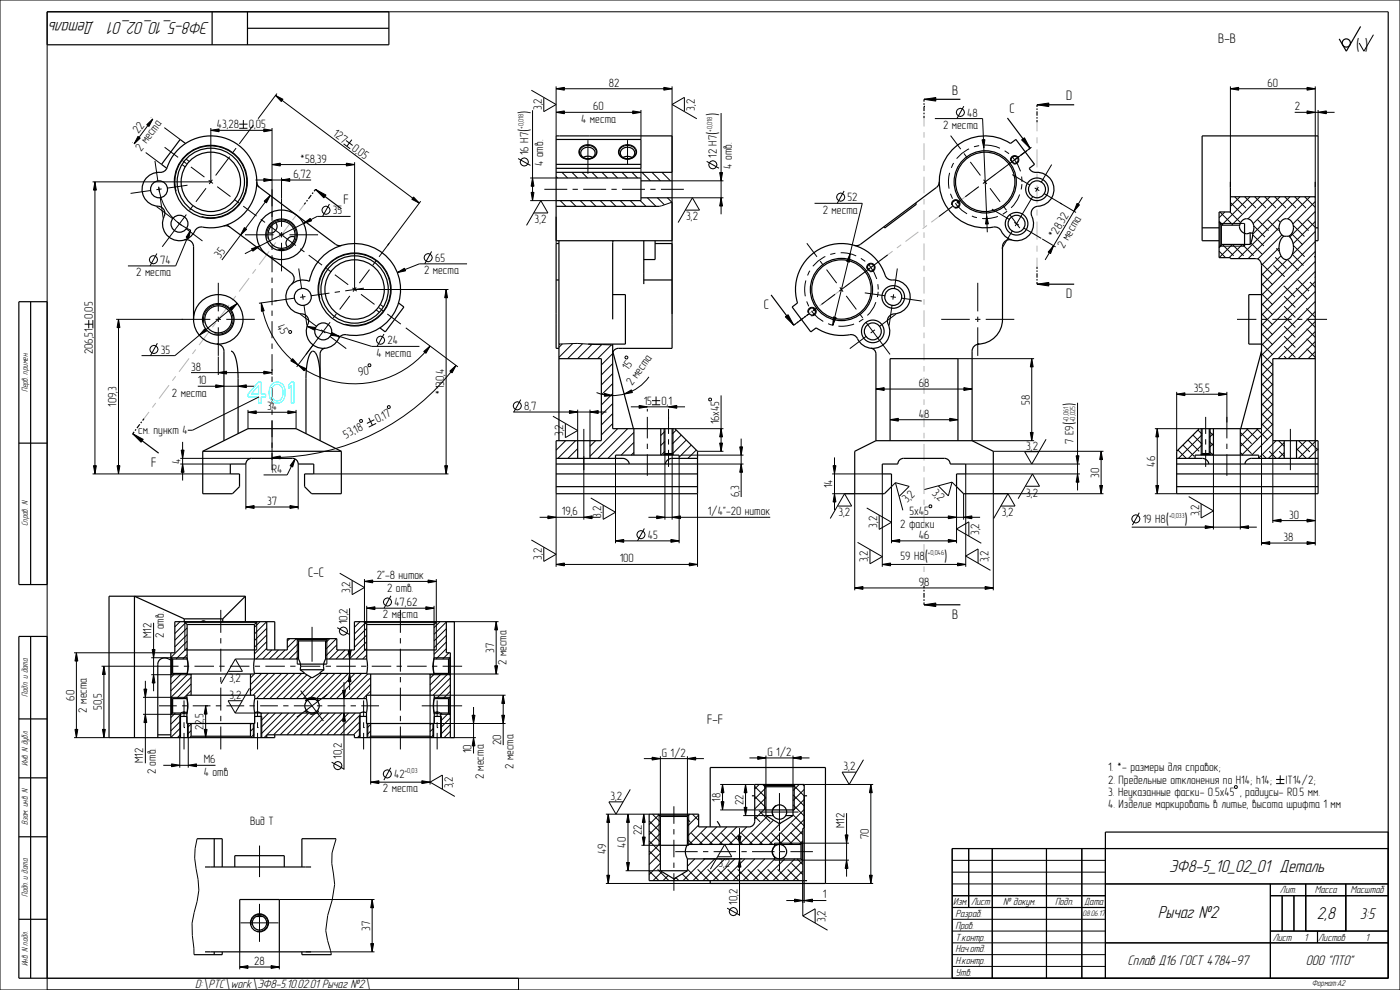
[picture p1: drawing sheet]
<svg xmlns="http://www.w3.org/2000/svg" width="594mm" height="420mm" viewBox="0 0 594 420" stroke-linecap="round" stroke-linejoin="round" font-family="sans-serif">
<defs><g id="words">
<g font-size="7.6">
<text x="40" y="9.4" transform="rotate(-180 40 9.4)">Деталь</text>
<text x="88.9" y="9.4" transform="rotate(-180 88.9 9.4)">ЭФ8-5_10_02_01</text>
<text x="496.1" y="370.1">ЭФ8-5_10_02_01 Деталь</text>
<text x="491.3" y="389.4">Рычаг №2</text>
<text x="558.8" y="390.1">2,8</text>
</g>
<text font-size="7.5" x="575.4" y="21.7">( )</text>
<g font-size="7.2">
<text x="224.9" y="48.2" transform="rotate(-90 224.9 48.2)">)</text>
<text x="304.9" y="49.4" transform="rotate(-90 304.9 49.4)">)</text>
<text x="224.9" y="56" transform="rotate(-90 224.9 56)">(</text>
<text x="304.9" y="57.2" transform="rotate(-90 304.9 57.2)">(</text>
<text x="456.1" y="172.3" transform="rotate(-90 456.1 172.3)">)</text>
<text x="456.1" y="180.4" transform="rotate(-90 456.1 180.4)">(</text>
<text x="494.6" y="222.6">(</text>
<text x="502.6" y="222.6">)</text>
<text x="392.3" y="238.4">(</text>
<text x="400.6" y="238.4">)</text>
</g>
<text font-size="6.8" x="577" y="389.8">3:5</text>
<g font-size="6.1">
<text x="478.4" y="409.6">Сплав Д16 ГОСТ 4784-97</text>
<text x="554" y="409.6">ООО &quot;ПТО&quot;</text>
</g>
<g font-size="5.9">
<text x="516.9" y="18.1">B-B</text>
<text x="404" y="40.1">B</text>
<text x="452.3" y="42.5">D</text>
<text x="428.3" y="48.1">C</text>
<text x="145.7" y="86.6">F</text>
<text x="324" y="131.1">C</text>
<text x="452.3" y="126.6">D</text>
<text x="64.2" y="198.2">F</text>
<text x="130.7" y="244.8">C-C</text>
<text x="404" y="262.6">B</text>
<text x="300" y="307.1">F-F</text>
</g>
<text font-size="5.3" x="82.8" y="419.3">D:\PTC\work\ЭФ8-5.10.02.01 Рычаг №2\</text>
<g font-size="5.1">
<text x="258.3" y="36.8">82</text>
<text x="537.8" y="36.8">60</text>
<text x="229.8" y="46.7" transform="rotate(-90 229.8 46.7)">3,2</text>
<text x="251.7" y="46.8">60</text>
<text x="294.8" y="46.9" transform="rotate(-90 294.8 46.9)">3,2</text>
<text x="549.3" y="46.8">2</text>
<text x="246.6" y="52">4 места</text>
<text x="410.4" y="49.4">48</text>
<text x="58.8" y="57" transform="rotate(-53 58.8 57)">22</text>
<text x="92" y="54.4">43,28</text>
<text x="105.6" y="54.4">0,05</text>
<text x="141" y="57.4" transform="rotate(37 141 57.4)">127</text>
<text x="400.1" y="54.7">2 места</text>
<text x="60" y="64.3" transform="rotate(-53 60 64.3)">2 места</text>
<text x="149" y="63.5" transform="rotate(37 149 63.5)">0,</text>
<text x="151.4" y="65.3" transform="rotate(37 151.4 65.3)">05</text>
<text x="224.2" y="65.8" transform="rotate(-90 224.2 65.8)">16 H7</text>
<text x="127.2" y="68.9">*58,39</text>
<text x="230.5" y="70.5" transform="rotate(-90 230.5 70.5)">4 отв.</text>
<text x="304.2" y="67" transform="rotate(-90 304.2 67)">12 H7</text>
<text x="310.5" y="71.7" transform="rotate(-90 310.5 71.7)">4 отв.</text>
<text x="124.5" y="75.5">6,72</text>
<text x="359.6" y="85.4">52</text>
<text x="141.2" y="90.9">35</text>
<text x="226.8" y="94.7">3,2</text>
<text x="291.1" y="93.5">3,2</text>
<text x="349.1" y="90.6">2 места</text>
<text x="451.4" y="95.1" transform="rotate(-59 451.4 95.1)">32</text>
<text x="447.6" y="101.5" transform="rotate(-59 447.6 101.5)">*28,</text>
<text x="451.3" y="105.5" transform="rotate(-59 451.3 105.5)">2 места</text>
<text x="68" y="111.9">74</text>
<text x="93.4" y="109.8" transform="rotate(-53 93.4 109.8)">35</text>
<text x="184.6" y="111.1">65</text>
<text x="57.8" y="117.2">2 места</text>
<text x="179.9" y="116.3">2 места</text>
<text x="39.4" y="135.2" transform="rotate(-90 39.4 135.2)">0,05</text>
<text x="117.4" y="138.6" transform="rotate(59 117.4 138.6)">45</text>
<text x="68.2" y="150">35</text>
<text x="164.4" y="146.1">24</text>
<text x="39.4" y="150.3" transform="rotate(-90 39.4 150.3)">206,51</text>
<text x="159.7" y="151.3">4 места</text>
<text x="81" y="157.2">38</text>
<text x="152.3" y="159.4" transform="rotate(-8 152.3 159.4)">90</text>
<text x="266.5" y="157.2" transform="rotate(-55 266.5 157.2)">15</text>
<text x="83.9" y="163">10</text>
<text x="188.4" y="167.5" transform="rotate(-90 188.4 167.5)">*130,4</text>
<text x="268.2" y="163.9" transform="rotate(-55 268.2 163.9)">2 места</text>
<text x="389.8" y="164.2">68</text>
<text x="506.5" y="166.4">35,5</text>
<text x="49.4" y="172.7" transform="rotate(-90 49.4 172.7)">109,3</text>
<text x="72.9" y="168.2">2 места</text>
<text x="222.4" y="173.9">8,7</text>
<text x="273.1" y="171.7">15</text>
<text x="280.7" y="171.7">0,1</text>
<text x="436.9" y="171.7" transform="rotate(-90 436.9 171.7)">58</text>
<text x="113.3" y="174">34</text>
<text x="160.1" y="179.4" transform="rotate(-27 160.1 179.4)">0,</text>
<text x="162.8" y="178" transform="rotate(-27 162.8 178)">17</text>
<text x="389.8" y="177.2">48</text>
<text x="58.7" y="184.3">см. пункт 4</text>
<text x="151" y="183.9" transform="rotate(-27 151 183.9)">18</text>
<text x="239" y="185" transform="rotate(-90 239 185)">3,2</text>
<text x="305.1" y="180.1" transform="rotate(-90 305.1 180.1)">16x45</text>
<text x="146.8" y="186" transform="rotate(-27 146.8 186)">53,</text>
<text x="435.4" y="190.7">3,2</text>
<text x="455.4" y="188.4" transform="rotate(-90 455.4 188.4)">7 E9</text>
<text x="76.6" y="196.8" transform="rotate(-90 76.6 196.8)">4</text>
<text x="490.1" y="197.9" transform="rotate(-90 490.1 197.9)">46</text>
<text x="115.3" y="200.6">R4</text>
<text x="466.3" y="202.6" transform="rotate(-90 466.3 202.6)">30</text>
<text x="353.2" y="207.1" transform="rotate(-90 353.2 207.1)">14</text>
<text x="395.3" y="209.5" transform="rotate(45 395.3 209.5)">3,</text>
<text x="113.3" y="214.2">37</text>
<text x="313.6" y="210.9" transform="rotate(-90 313.6 210.9)">6,3</text>
<text x="384.9" y="213.4" transform="rotate(-45 384.9 213.4)">3,</text>
<text x="386.8" y="211.5" transform="rotate(-45 386.8 211.5)">2</text>
<text x="397.2" y="211.4" transform="rotate(45 397.2 211.4)">2</text>
<text x="435.4" y="210.7">3,2</text>
<text x="238.4" y="218.6">19,6</text>
<text x="255" y="219.7" transform="rotate(-90 255 219.7)">3,2</text>
<text x="300.3" y="218.6">1/4&quot;-20 ниток</text>
<text x="355.7" y="219.1">3,2</text>
<text x="385.9" y="218.6">5х45</text>
<text x="425" y="219.1">3,2</text>
<text x="484.8" y="221.9">19 H8</text>
<text x="508.7" y="219.1" transform="rotate(-90 508.7 219.1)">3,2</text>
<text x="546.9" y="220">30</text>
<text x="372.1" y="223.9" transform="rotate(-90 372.1 223.9)">3,2</text>
<text x="382" y="223.8">2 фаски</text>
<text x="415.5" y="227" transform="rotate(-90 415.5 227)">3,2</text>
<text x="274.9" y="228.6">45</text>
<text x="389.8" y="228.6">46</text>
<text x="544.5" y="229.5">38</text>
<text x="229.8" y="237.5" transform="rotate(-90 229.8 237.5)">3,2</text>
<text x="262.9" y="238.6">100</text>
<text x="368.2" y="238.5" transform="rotate(-90 368.2 238.5)">3,2</text>
<text x="382.1" y="237.7">59 H8</text>
<text x="419.4" y="238.5" transform="rotate(-90 419.4 238.5)">3,2</text>
<text x="159.9" y="245.8">2&quot;-8 ниток</text>
<text x="148.5" y="251.6" transform="rotate(-90 148.5 251.6)">3,2</text>
<text x="164.2" y="251">2 отв.</text>
<text x="389.8" y="248.6">98</text>
<text x="167.3" y="257.1">47,62</text>
<text x="162.5" y="262.4">2 места</text>
<text x="147.4" y="264.8" transform="rotate(-90 147.4 264.8)">10,2</text>
<text x="64.3" y="270.7" transform="rotate(-90 64.3 270.7)">M12</text>
<text x="69.5" y="270.7" transform="rotate(-90 69.5 270.7)">2 отв.</text>
<text x="209.6" y="277" transform="rotate(-90 209.6 277)">37</text>
<text x="214.9" y="282.2" transform="rotate(-90 214.9 282.2)">2 места</text>
<text x="97.2" y="289.2">3,2</text>
<text x="31.5" y="297.2" transform="rotate(-90 31.5 297.2)">60</text>
<text x="97.4" y="296.4">3,2</text>
<text x="36.8" y="302.3" transform="rotate(-90 36.8 302.3)">2 места</text>
<text x="43.2" y="301.3" transform="rotate(-90 43.2 301.3)">50,5</text>
<text x="86.4" y="309.8" transform="rotate(-90 86.4 309.8)">22,5</text>
<text x="212.6" y="316.1" transform="rotate(-90 212.6 316.1)">20</text>
<text x="60.8" y="323.8" transform="rotate(-90 60.8 323.8)">M12</text>
<text x="86.4" y="323.8">M6</text>
<text x="145.1" y="321.9" transform="rotate(-90 145.1 321.9)">10,2</text>
<text x="200" y="319.7" transform="rotate(-90 200 319.7)">10</text>
<text x="280.8" y="321">G 1/2</text>
<text x="325.6" y="320.7">G 1/2</text>
<text x="66" y="328.6" transform="rotate(-90 66 328.6)">2 отв.</text>
<text x="86.4" y="329.1">4 отв</text>
<text x="217.9" y="326.3" transform="rotate(-90 217.9 326.3)">2 места</text>
<text x="357.9" y="326.7">3,2</text>
<text x="470.1" y="327.2">1. *- размеры для справок;</text>
<text x="167.2" y="330.1">42</text>
<text x="192.1" y="334.5" transform="rotate(-90 192.1 334.5)">3,2</text>
<text x="205.3" y="330.7" transform="rotate(-90 205.3 330.7)">2 места</text>
<text x="470.1" y="332.4">2. Предельные отклонения по H14; h14;</text>
<text x="545.5" y="332.4">IT14/2;</text>
<text x="162.5" y="336">2 места</text>
<text x="259" y="339.3">3,2</text>
<text x="305.7" y="340.1" transform="rotate(-90 305.7 340.1)">18</text>
<text x="315.4" y="341.7" transform="rotate(-90 315.4 341.7)">22</text>
<text x="470.1" y="337.7">3. Неуказанные фаски- 0.5х45 , радиусы- R0.5 мм.</text>
<text x="470.1" y="342.9">4. Изделие маркировать в литье, высота шрифта 1 мм</text>
<text x="106.2" y="350.1">Вид Т</text>
<text x="358.3" y="351.5" transform="rotate(-90 358.3 351.5)">M12</text>
<text x="265.6" y="359.7" transform="rotate(-90 265.6 359.7)">40</text>
<text x="272.3" y="354.3" transform="rotate(-90 272.3 354.3)">22</text>
<text x="368.6" y="356.1" transform="rotate(-90 368.6 356.1)">70</text>
<text x="257.2" y="362.4" transform="rotate(-90 257.2 362.4)">49</text>
<text x="304.8" y="367.9">3,2</text>
<text x="312.9" y="383.8" transform="rotate(-90 312.9 383.8)">10,2</text>
<text x="349.1" y="381.2">1</text>
<text x="157" y="394.8" transform="rotate(-90 157 394.8)">37</text>
<text x="350.2" y="391.2" transform="rotate(-90 350.2 391.2)">3,2</text>
<text x="107.9" y="409.4">28</text>
</g>
<g font-size="4.5">
<text x="543.1" y="379.1">Лит.</text>
<text x="557.9" y="379.1">Масса</text>
<text x="573" y="379.1">Масштаб</text>
<text x="404.4" y="384.1">Изм.</text>
<text x="405.4" y="389.1">Pазраб.</text>
<text x="412" y="384.1">Лист</text>
<text x="425.6" y="384.1">№ докум.</text>
<text x="447.6" y="384.1">Подп.</text>
<text x="460" y="384.1">Дата</text>
<text x="405.4" y="394.1">Пров.</text>
<text x="405.4" y="399.1">Т.контр.</text>
<text x="540" y="399.1">Лист</text>
<text x="553.4" y="399.1">1</text>
<text x="559.3" y="399.1">Листов</text>
<text x="579.4" y="399.1">1</text>
<text x="405.4" y="404.1">Нач.отд.</text>
<text x="405.4" y="409.1">Н.контр.</text>
<text x="405.4" y="414.1">Утв.</text>
</g>
<g font-size="3.8">
<text x="11.8" y="166.4" transform="rotate(-90 11.8 166.4)">Перв. примен.</text>
<text x="11.8" y="223.2" transform="rotate(-90 11.8 223.2)">Справ. N</text>
<text x="11.8" y="295.6" transform="rotate(-90 11.8 295.6)">Подп. и дата</text>
<text x="11.8" y="325" transform="rotate(-90 11.8 325)">Инв. N дубл.</text>
<text x="11.8" y="350" transform="rotate(-90 11.8 350)">Взам. инв. N</text>
<text x="11.8" y="380.6" transform="rotate(-90 11.8 380.6)">Подп. и дата</text>
<text x="11.8" y="410" transform="rotate(-90 11.8 410)">Инв. N подл.</text>
<text x="556.6" y="418.4">Формат:А2</text>
</g>
<text font-size="3.5" x="459.3" y="388.7">08.06.17</text>
<g font-size="3.1">
<text x="222.1" y="54.6" transform="rotate(-90 222.1 54.6)">+0,018</text>
<text x="302.1" y="55.8" transform="rotate(-90 302.1 55.8)">+0,018</text>
<text x="453.3" y="179" transform="rotate(-90 453.3 179)">+0,061</text>
<text x="456.1" y="179" transform="rotate(-90 456.1 179)">+0,025</text>
<text x="496" y="219.8">+0,033</text>
<text x="393.7" y="235.6">+0,046</text>
<text x="171.8" y="328">+0,03</text>
</g>
</g></defs>
<g fill="#000">
<path d="M235.9 37.7l3.5-.6v1.2zM281.6 37.1l3.5 .6-3.5 .6zM522 37.7l3.5-.6v1.2zM554.5 37.1l3.5 .6-3.5 .6zM62.2 52.9l2.6-2.4-1.6 3.1zM89.5 55.3l3.5-.6v1.2zM111.9 54.7l3.5 .6-3.5 .6zM116.9 40.5l3.2 1.6-.8 1zM235.9 47.7l3.5-.6v1.2zM268.4 47.1l3.5 .6-3.5 .6zM392 42.1l5-.7v1.5zM440 44.5l5-.8v1.5z"/>
<path d="M554.5 47.1l3.5 .6-3.5 .6zM559.2 47.7l3.5-.6v1.2zM40.3 77.2l.6 3.5h-1.2zM58.5 57.9l1 .7-2.6 2.4zM111.9 75.8l3.5 .6-3.5 .6zM115.4 69.8l3.5-.6v1.2zM119.5 76.4l3.5-.6v1.2zM147 69.2l3.5 .6-3.5 .6zM225.9 75.5l.6 3.5h-1.2zM305.3 73.2h1.2l-.6 3.5zM416.7 59.3l1.2-.1-.5 3.6zM433.5 59.3l1.2-.9 2.4 4.5z"/>
<path d="M80.9 97.6l-.8 3.5-1.1-.5zM103.7 96.6l.9 .7-2.5 2.4zM112.1 85.3l2.6-2.4-1.7 3.2zM128.8 94.8l2.8-2.1 .6 1zM133.9 80.4l4.4 2.3-.9 1.2zM175.5 83.6l2.4 2.6-3.2-1.7zM225.3 81.6h1.2l-.6 3.5zM305.9 83.9l.6 3.5h-1.2zM418.6 91.5l.8 3.5-1.2 .1zM106.7 105.5l3.4-1.1-2.8 2.2zM168.6 115.6l3-1.8 .5 1.1zM360.7 107.7l-.3 3.5-1.1-.3z"/>
<path d="M50.3 135.5l.6 3.5h-1.2zM97.6 130.5l3.1-1.8-2.3 2.7zM110.9 128.5l1.2 3.3-1.2 .3zM130.3 138.5l3.5 .4-.4 1.2zM189.3 122.8l.6 3.5h-1.2zM333.2 134.4l1.2-.9 2.4 4.5zM353.6 134.4l1.2 .3-1.5 3.3zM440 120.6l5-.8v1.5zM86.9 139.5l.7 .9-3 1.8zM92.6 158.1l3.5-.6v1.2zM111.9 157.5l3.5 .6-3.5 .6zM124.2 152.2l2.3 2.6-3.1-1.7z"/>
<path d="M126.5 154.8l3.2 1.5-.7 1zM140.9 141.1l3.1 1.6-3.5-.4zM179.8 149.1l2.7-2.3-1.8 3.1zM190.9 157.4l2.6-2.4-1.7 3.2zM437.8 152.2l.6 3.5h-1.2zM91.5 163.3l3.5 .6-3.5 .6zM101 163.9l3.5-.6v1.2zM105.2 174.9l3.5-.6v1.2zM122.1 174.3l3.5 .6-3.5 .6zM241.6 174.2l3.5 .6-3.5 .6zM250.3 174.8l3.5-.6v1.2zM256.5 166.9l3.4 .9-3.5 .3z"/>
<path d="M264.8 167.2l3.1-1.8 .4 1.1zM271.1 172l3.5 .6-3.5 .6zM283.6 172.6l3.5-.6v1.2zM371.6 165.1l3.5-.6v1.2zM377.6 178.1l3.5-.6v1.2zM402.9 177.5l3.5 .6-3.5 .6zM408.9 164.5l3.5 .6-3.5 .6zM499.2 167.2l3.5-.6v1.2zM517 166.6l3.5 .6-3.5 .6zM56.3 184l4.5 2.4-.9 1.2zM77.5 196.9l.6 3.5h-1.2zM76.9 191h1.2l-.6 3.5z"/>
<path d="M115.4 194.1l3.5-.6v1.2zM125.2 194.7l-1 3.4-1.1-.5zM305.9 181.9l.6 3.5h-1.2zM305.3 188h1.2l-.6 3.5zM313.9 189.6h1.2l-.6 3.5zM314.5 196.9l.6 3.5h-1.2zM437.2 183.5h1.2l-.6 3.5zM456.6 193.4h1.2l-.6 3.5zM467.2 191.5l.6 3.5h-1.2zM491 181.9l.6 3.5h-1.2zM39.7 197.6h1.2l-.6 3.5zM49.7 197.6h1.2l-.6 3.5z"/>
<path d="M104.3 215.1l3.5-.6v1.2zM123 214.5l3.5 .6-3.5 .6zM188.7 197.6h1.2l-.6 3.5zM232.4 218.9l3.5 .6-3.5 .6zM247.7 219.5l3.5-.6v1.2zM353.5 197.6h1.2l-.6 3.5zM354.1 209.5l.6 3.5h-1.2zM402.3 218.9l3.5 .6-3.5 .6zM408.8 219.5l3.5-.6v1.2zM457.2 201.1l.6 3.5h-1.2zM466.6 206h1.2l-.6 3.5zM490.4 206h1.2l-.6 3.5z"/>
<path d="M235.9 239.5l3.5-.6v1.2zM261.1 229.5l3.5-.6v1.2zM284.6 228.9l3.5 .6-3.5 .6zM292.4 238.9l3.5 .6-3.5 .6zM374.3 239.5l3.5-.6v1.2zM378.2 229.5l3.5-.6v1.2zM402.3 228.9l3.5 .6-3.5 .6zM406.2 238.9l3.5 .6-3.5 .6zM511.3 223l3.5 .6-3.5 .6zM526.2 223.6l3.5-.6v1.2zM535.2 230.4l3.5-.6v1.2zM540 220.9l3.5-.6v1.2z"/>
<path d="M554.5 229.8l3.5 .6-3.5 .6zM554.5 220.3l3.5 .6-3.5 .6zM155.6 258l3.5-.6v1.2zM180.7 257.4l3.5 .6-3.5 .6zM362.6 249.4l3.5-.6v1.2zM392 256.6l5-.8v1.5zM417.9 248.8l3.5 .6-3.5 .6zM32.4 276.9l.6 3.5h-1.2zM64.6 275.5h1.2l-.6 3.5zM147.7 276.1h1.2l-.6 3.5zM210.5 263.7l.6 3.5h-1.2zM44.1 282.6l.6 3.5h-1.2z"/>
<path d="M61.1 292.3h1.2l-.6 3.5zM65.2 286.2l.6 3.5h-1.2zM87.3 299.4l.6 3.5h-1.2zM145.4 292.9h1.2l-.6 3.5zM148.3 285.7l.6 3.5h-1.2zM209.9 282.4h1.2l-.6 3.5zM213.5 294.9l.6 3.5h-1.2zM31.8 309.4h1.2l-.6 3.5zM43.5 309.4h1.2l-.6 3.5zM61.7 303l.6 3.5h-1.2zM86.7 309.4h1.2l-.6 3.5zM146 302.5l.6 3.5h-1.2z"/>
<path d="M200.9 312.9l.6 3.5h-1.2zM200.3 303.4h1.2l-.6 3.5zM212.9 303.4h1.2l-.6 3.5zM72.8 324.1l3.5 .6-3.5 .6zM79.9 324.7l3.5-.6v1.2zM157.3 331.8l3.5-.6v1.2zM179 331.2l3.5 .6-3.5 .6zM306.6 332.8l.6 3.5h-1.2zM316.3 332.8l.6 3.5h-1.2zM369.5 332.8l.6 3.5h-1.2zM258.1 345.4l.6 3.5h-1.2zM266.4 345.4l.6 3.5h-1.2z"/>
<path d="M273.1 345.4l.6 3.5h-1.2zM272.5 355.1h1.2l-.6 3.5zM306 340.1h1.2l-.6 3.5zM313.2 354.7h1.2l-.6 3.5zM315.7 342.5h1.2l-.6 3.5zM358.6 354.2h1.2l-.6 3.5zM257.5 371.3h1.2l-.6 3.5zM265.8 365.9h1.2l-.6 3.5zM313.8 364.4l.6 3.5h-1.2zM359.2 364.9l.6 3.5h-1.2zM368.9 371.3h1.2l-.6 3.5zM157.9 381.6l.6 3.5h-1.2z"/>
<path d="M337.1 381.4l3.5 .6-3.5 .6zM341.2 382l3.5-.6v1.2zM101.7 410.2l3.5-.6v1.2zM115 409.6l3.5 .6-3.5 .6zM157.3 400.3h1.2l-.6 3.5z"/>
</g>
<g fill="none" stroke="#000" stroke-width=".42">
<path d="M0 0h594v420h-594zM589 5h-569v415M117.5 39.7l-8 10.7M235.9 37.7l3.5-.6v1.2zM235.9 36.7v21M235.9 37.7h49.2M281.6 37.1l3.5 .6-3.5 .6zM285.1 36.7v36.5M522 37.7l3.5-.6v1.2zM522 37.7h36M522 36.7v42.8M554.5 37.1l3.5 .6-3.5 .6z"/>
<path d="M558 36.7v42.8M58.5 57.9l1 .7-2.6 2.4zM62.2 52.9l2.6-2.4-1.6 3.1zM64 49.9h.1M64.8 50.5l-7.9 10.5M69.7 54.1l6.7 5.1M89.5 55.3l3.5-.6v1.2zM89.5 54.3v22.9h-50.2M89.5 55.3h25.9M101.5 52.7h3.5M101.5 54.4h3.5M103.3 50.9v3.5"/>
<path d="M111.9 54.7l3.5 .6-3.5 .6zM115.4 54.3v39.4M116.9 40.5l3.2 1.6-.8 1zM116.9 40.5l61 45.7M146.8 59.6l2.8 2.1M149.3 59.3l-2.1 2.8M225.9 46.8v38.3M235.9 47.7l3.5-.6v1.2zM235.9 47.7h36M268.4 47.1l3.5 .6-3.5 .6zM271.9 46.7v12.5M305.9 48v42.9"/>
<path d="M392 42.1l5-.7v1.5zM396.6 50.3h20.3l2 48.2M408.9 45.1l-2.9 5.2M416.7 59.3l1.2-.1-.5 3.6zM433.5 59.3l1.2-.9 2.4 4.5zM440 44.5l5-.8v1.5zM549.3 47.7h16.9M554.5 47.1l3.5 .6-3.5 .6zM559.2 47.7l3.5-.6v1.2zM559.2 46.7v11M40.3 77.2l.6 3.5h-1.2zM40.3 77.2v123.9"/>
<path d="M56.1 60.4l.1 .1M61.8 64.7l6.7 5M67.4 79.5a22.2 22.2 0 0 0 13.5 18.1l-6.4 15.2h-20.2M77.2 69.8l1.4 1M78.9 67.5l1.4 1M108.4 76.4h23.6M108.9 78.6l1.3 .9M111.9 75.8l3.5 .6-3.5 .6zM115.4 69.8l3.5-.6v1.2zM115.4 69.8h35.1M119.5 76.4l3.5-.6v1.2zM119.5 75.4v20.8"/>
<path d="M145.8 61l2.8 2.1M147 69.2l3.5 .6-3.5 .6zM150.5 68.8v54h39.8M219.8 67.3l5.3 2.9M224.9 75.5h11M225.9 75.5l.6 3.5h-1.2zM235.9 74.9l.7 .6M238.4 73.1l2.4 2.4M242.7 73.1l2.4 2.4M246.5 63a3.8 3.8 0 0 1 6.5 1.6 3.7 3.7 0 0 1-3.6 2.9 3.7 3.7 0 0 1-3.6-2.9zM246.9 73.1l2.4 2.4M251.2 73.1l2.4 2.4"/>
<path d="M255.4 73.1l2.4 2.4M259.6 73.1l2.4 2.4M263.3 63a3.8 3.8 0 0 1 3.8-1.2 3.8 3.8 0 0 1 2.7 3 3.7 3.7 0 0 1-3.6 2.7 3.7 3.7 0 0 1-3.6-2.9zM263.9 73.1l2.4 2.4M266.2 61.7h.1M268.1 73.1l2.4 2.4M271.9 71.4v4.1M272.4 73.1l3.6 3.6M276.6 73.1l3.6 3.6M280.9 73.1l3.6 3.6M285.1 76.7h21.8M299.8 68.5l5.3 2.9"/>
<path d="M305.3 73.2h1.2l-.6 3.5zM428.8 68.3a1.8 1.8 0 0 1 1.5-2.3 1.8 1.8 0 0 1 2 2 1.8 1.8 0 0 1-2.3 1.5M74.7 81.1a15.2 15.2 0 0 1 13.4-19.1 15.2 15.2 0 0 1 16.5 16.5 15.2 15.2 0 0 1-19.1 13.4M80.9 97.6l-.8 3.5-1.1-.5zM96.3 95.4l1.3 .9M103.7 96.6l.9 .7-2.5 2.4zM104 99.6h12.1M112.1 85.3l2.6-2.4-1.7 3.2zM114.7 82.9l-20.6 27.4M118.3 99.6h2.3M119.5 98.5v2.2M122.8 99.6h12.2"/>
<path d="M128.8 94.8l2.8-2.1 .6 1zM133.9 80.4l4.4 2.3-.9 1.2zM139.8 86.6l-2.9 5.2M148.7 91.8h-14.1l-30.7 15.8M175.5 83.6l2.4 2.6-3.2-1.7zM178.5 85.4l-14.1 18.7M224.9 85.1h11M225.3 81.6h1.2l-.6 3.5zM235.9 91.8v11.5M237.7 85.1l2.4 2.4M241.9 85.1l2.5 2.4M246.2 85.1l2.4 2.4"/>
<path d="M250.4 85.1l2.5 2.4M254.7 85.1l2.4 2.4M258.9 85.1l2.4 2.4M263.2 85.1l2.4 2.4M267.4 85.1l2.4 2.4M271.6 85.1l2.5 2.4M274.7 83.9l3.6 3.6M278.9 83.9l3 3M279.7 87.5l5.4-1.7v47.4M283.2 83.9l1.9 1.9M285.1 83.9h21.8M305.9 83.9l.6 3.5h-1.2z"/>
<path d="M345.6 86.3h20.3l-12.6 51.7M358.1 81l-2.9 5.3M403.8 87a1.8 1.8 0 0 1 1.6-2.3 1.8 1.8 0 0 1 1.9 2 1.8 1.8 0 0 1-2.2 1.5M418.6 91.5l.8 3.5-1.2 .1zM517.7 94.8h10.3M519.7 89.9l-2.5 2.5M526.1 83.5l-4.1 4.1M530.4 83.5l-12.1 12M534.6 83.5l-12 12M538.9 83.5l-9.4 9.3M542.7 96.6l-13.1 13.1M543.1 83.5l-11.4 11.4"/>
<path d="M543.9 99.6l-10.2 10.3M547.3 83.5l-15.8 15.9M551.6 83.5l-26.3 26.2M555.8 83.5l-9.4 9.4M558 85.5l-9.5 9.5M558 89.7l-10.8 10.9M558 94l-9.4 9.4M558 98.2l-9.8 9.9M66.6 107.6l-3 5.2M106.7 105.5l3.4-1.1-2.8 2.2zM113.4 101.2a6.3 6.3 0 0 1 5.5-7.8 6.3 6.3 0 0 1 6.8 6.8 6.3 6.3 0 0 1-7.9 5.5M119.5 103v12.1"/>
<path d="M168.6 115.6l3-1.8 .5 1.1zM183.1 106.7l-2.9 5.2M198.2 111.9h-20.3l-9.3 3.7M360.7 107.7l-.3 3.5-1.1-.3zM367.8 113.9a1.8 1.8 0 0 1 1.5-2.2 1.8 1.8 0 0 1 2 1.9 1.8 1.8 0 0 1-2.3 1.6M517.7 104.4h10.3M518.6 103.7l-1.4 1.4M522.9 103.7l-5.6 5.6M527.1 103.7l-5.6 5.6M542.7 105.1l-7.5 7.5M543.5 108.5l-8.3 8.3M546.2 110.1l-11 10.9"/>
<path d="M558 102.5l-22.8 22.8M558 106.7l-22.8 22.8M558 111l-22.8 22.8M558 115.2l-22.8 22.8M558 119.4l-22.8 22.8M35.9 137.5h3.5M37.7 135.8v3.5M39.4 135.8v3.5M49.3 135.5h28.2M50.3 135.5l.6 3.5h-1.2zM50.3 135.5v65.6M86.5 137.1a6.3 6.3 0 0 1 5.6-7.9 6.3 6.3 0 0 1 6.8 6.8 6.3 6.3 0 0 1-7.9 5.6"/>
<path d="M86.9 139.5l.7 .9-3 1.8zM97.6 130.5l3.1-1.8-2.3 2.7zM100.7 128.7l-26.5 22.2h-14.1M110.9 128.5l1.2 3.3-1.2 .3zM110.9 128.5a40 40 0 0 0 29.7 33.1 40 40 0 0 0 41.9-14.8M117.6 127.5l-7.7 1.2M130.3 138.5l3.5 .4-.4 1.2zM130.3 138.5l27.4 8.5h20.3M135.7 126.8a15.2 15.2 0 0 1 13.4-19.2 15.2 15.2 0 0 1 16.5 16.5 15.2 15.2 0 0 1-19.1 13.4M159.6 131.5l1.4 1M161.3 129.2l1.4 1M172.2 139.1l22.1 16.5"/>
<path d="M189.3 122.8l.6 3.5h-1.2zM189.3 122.8v78.3M333.2 134.4l1.2-.9 2.4 4.5zM342.8 132.6a1.8 1.8 0 0 1 1.6-2.2 1.8 1.8 0 0 1 1.9 1.9 1.8 1.8 0 0 1-2.2 1.6M353.6 134.4l1.2 .3-1.5 3.3zM440 120.6l5-.8v1.5zM558 123.7l-22.8 22.8M558 127.9l-22.8 22.8M558 132.2l-22.8 22.8M558 136.4l-15.7 15.8M66.8 145.6l-3 5.3M81 158.1h34.4"/>
<path d="M92.6 158.1l3.5-.6v1.2zM92.6 151.3v7.8M111.9 157.5l3.5 .6-3.5 .6zM115.4 156.6v2.5M122.6 140.5l.9-.2 .2 .9-.9 .2zM124.2 152.2l2.3 2.6-3.1-1.7zM126.5 154.8l3.2 1.5-.7 1zM132.8 146.4l-6.9 9.2M140.9 141.1l3.1 1.6-3.5-.4zM144 142.7l-.3 1M156.4 154.4l.9 .2-.2 .9-.9-.2zM162.9 141.7l-2.9 5.3"/>
<path d="M179.8 149.1l2.7-2.3-1.8 3.1zM190.9 157.4l2.6-2.4-1.7 3.2zM193.5 155a97.5 97.5 0 0 1-78.1 39.1M237.1 146.2l7.8-.5 15 .8M238.6 145.9l-1.5 1.5M243 145.8l-5.9 5.8M247.2 145.8l-6.4 6.4M251.2 146.1l-6.1 6.1M255.3 146.2l-6 6M259.3 146.4l-5.7 5.8M259.9 149h.1M259.9 150l-4.8 4.8"/>
<path d="M259.9 154.3l-4.8 4.8M259.9 158.5l-4.8 4.8M265.5 151.1l.8 .3-.2 .8-.9-.2zM275.3 159.9a18.8 18.8 0 0 1-22.2 6.6M406.4 152.2h32.4M437.8 152.2l.6 3.5h-1.2zM437.8 152.2v34.8M540 154.4l-4.8 4.8M540 158.7l-4.8 4.8M558 140.7l-11.5 11.5M558 144.9l-7.2 7.3M558 149.1l-3 3.1"/>
<path d="M83.9 163.9h24.1M91.5 163.3l3.5 .6-3.5 .6zM101 163.9l3.5-.6v1.2zM105.2 174.9l3.5-.6v1.2zM105.2 174.9h20.4M105.2 173.9v8M115.4 178.5v16.6M122.1 174.3l3.5 .6-3.5 .6zM125.6 173.9v8M152.7 178.2l.9-.1 .1 .9-.9 .1zM156.5 177.3l1.5 3.1M158.8 178.1l-3.1 1.5"/>
<path d="M159.6 179.6l-3.1 1.6M164.4 172.3l1-.1 .1 .9-.9 .1zM217.7 174.8h39.6M220.9 169.5l-2.9 5.3M241.6 174.2l3.5 .6-3.5 .6zM245.1 173.8v13.2M250.3 174.8l3.5-.6v1.2zM250.3 173.8v13.2M256.5 166.9l3.4 .9-3.5 .3zM259.9 162.7l-4.8 4.8M259.9 167l-4.8 4.8M259.9 171.2l-4.8 4.8"/>
<path d="M259.9 175.5l-4.8 4.8M259.9 179.7l-4.8 4.8M264.8 167.2l3.1-1.8 .4 1.1zM267.6 172.6h23M271.1 172l3.5 .6-3.5 .6zM274.6 173.5v1.1M276.6 170h3.5M276.6 171.7h3.5M278.4 168.2v3.5M283.6 172.6l3.5-.6v1.2zM283.6 173.5v4.3M300.7 169.2l.9-.3 .3 .9-.9 .3z"/>
<path d="M305.9 167.7v23.8M371.6 165.1l3.5-.6v1.2zM371.6 165.1h40.8M377.6 178.1l3.5-.6v1.2zM377.6 178.1h28.8M402.9 177.5l3.5 .6-3.5 .6zM408.9 164.5l3.5 .6-3.5 .6zM457.2 170.9v37.2M499.2 167.2l3.5-.6v1.2zM499.2 167.2h21.3M499.2 166.2v25.3M517 166.6l3.5 .6-3.5 .6z"/>
<path d="M520.5 166.2v13M540 162.9l-4.8 4.8M540 167.1l-4.8 4.8M540 171.4l-4.8 4.8M540 175.6l-4.8 4.8M540 179.9l-13.2 13.2M39.7 197.6h1.2l-.6 3.5zM49.7 197.6h1.2l-.6 3.5zM56.3 184l4.5 2.4-.9 1.2zM76.5 196.9h21.2M76.5 194.5h30.2M76.9 191h1.2l-.6 3.5z"/>
<path d="M77.5 196.9l.6 3.5h-1.2zM77.5 187.5v16.4M104.3 196.9v19.2M115.4 194.1l3.5-.6v1.2zM125.2 194.7l-1 3.4-1.1-.5zM125.2 194.7l-3.4 6.8h-10M126.5 196.9v19.2M188.7 197.6h1.2l-.6 3.5zM240 187l-4.1 4M244.2 187l-7.5 7.5M245.1 190.3l-4.1 4.2M247.7 193.6v26.9"/>
<path d="M252.7 187l-2.4 2.3M261.1 194.5v36M262.1 181.9l-11.8 11.7M266.3 181.9l-12.6 12.6M268.9 183.4l-11 11.1M268.9 187.7l-5.3 5.4M268.9 191.9l-1.1 1.2M281.7 181.9v11M282.1 183l-1.8 1.8M282.1 187.2l-1.8 1.8M282.1 191.5l-1.6 1.6M285.6 181.9v11"/>
<path d="M286.3 181.9h20.6M286.9 182.4l-1.7 1.8M288.1 194.5v36M288.9 193.1h26.6M289 184.6l-3.8 3.8M291.2 186.7l-5.9 5.9M293.3 188.8l-5.2 5.1M295.4 190.9l-3.5 3.6M295.9 196.9h19.6M295.9 191.5h11M305.3 188h1.2l-.6 3.5zM305.9 181.9l.6 3.5h-1.2z"/>
<path d="M313.9 189.6h1.2l-.6 3.5zM314.5 196.9l.6 3.5h-1.2zM314.5 186.1v24.8M353.5 197.6h1.2l-.6 3.5zM354.1 194.1v22.4M409.7 196.9h48.5M412.4 187h26.4M421.4 191.5h46.8M437.2 183.5h1.2l-.6 3.5zM456.6 193.4h1.2l-.6 3.5zM467.2 191.5l.6 3.5h-1.2zM467.2 191.5v18"/>
<path d="M490 181.9h18.8M491 181.9l.6 3.5h-1.2zM491 181.9v27.6M509.6 181.9v11M510 184.4l-10 10.1M510 188.7l-5.8 5.8M513.4 181.9v11M514.8 193.1v31.5M514.8 183.9l-1.7 1.7M514.8 188.1l-1.7 1.8M514.8 192.3l-.7 .8M526.2 193.1v31.5"/>
<path d="M529.6 181.9l-3.4 3.3M533.8 181.9l-7.6 7.5M535.2 181.9v49.5M540 187v34.9M540 184.1l-8.9 9M541.4 187l-7.4 7.4M544.9 187.8l-6.7 6.7M544.9 192l-2.5 2.5M554.2 187l-4.1 4M558 187v44.4M558.4 187l-7.5 7.5M559.2 190.4l-4 4.1"/>
<path d="M39.3 201.1h58.4M104.3 215.1l3.5-.6v1.2zM104.3 215.1h22.2M123 214.5l3.5 .6-3.5 .6zM133.1 201.1h57.2M228.9 219.5h25.8M232.4 218.9l3.5 .6-3.5 .6zM235.9 209.5v31M247.7 219.5l3.5-.6v1.2zM295.9 209.5v31M353.1 201.1h21.2v39.4M353.1 209.5h9.5v40.9"/>
<path d="M354.1 209.5l.6 3.5h-1.2zM378.2 206.5v24M385.9 219.5h29.9M394.2 214.5l.8-.3 .3 .9-.8 .3zM402.3 218.9l3.5 .6-3.5 .6zM405.8 206.5v24M408.8 219.5l3.5-.6v1.2zM408.8 209.5v11M457.2 201.1l.6 3.5h-1.2zM458.2 201.1h-48.5v39.4M466.6 206h1.2l-.6 3.5zM468.2 209.5h-46.8v40.9"/>
<path d="M483.4 217.5l-2.9 5.3M490 209.5h9.2M490.4 206h1.2l-.6 3.5zM235.9 239.5l3.5-.6v1.2zM235.9 239.5h60M261.1 229.5l3.5-.6v1.2zM261.1 229.5h27M273.4 224.2l-2.9 5.3M284.6 228.9l3.5 .6-3.5 .6zM292.4 238.9l3.5 .6-3.5 .6zM374.3 239.5l3.5-.6v1.2zM374.3 239.5h35.4"/>
<path d="M378.2 229.5l3.5-.6v1.2zM378.2 229.5h27.6M402.3 228.9l3.5 .6-3.5 .6zM406.2 238.9l3.5 .6-3.5 .6zM480.2 223.6h53M511.3 223l3.5 .6-3.5 .6zM526.2 223.6l3.5-.6v1.2zM535.2 230.4l3.5-.6v1.2zM535.2 230.4h22.8M540 220.9l3.5-.6v1.2zM540 220.9h18M554.5 229.8l3.5 .6-3.5 .6z"/>
<path d="M554.5 220.3l3.5 .6-3.5 .6zM148.3 258.1v34.6M155.6 258l3.5-.6v1.2zM155.6 258h28.6M155.6 257v7.9M165.9 252.8l-3 5.2M180.7 257.4l3.5 .6-3.5 .6zM184.2 257v7.9M362.6 249.4l3.5-.6v1.2zM362.6 249.4h58.8M392 256.6l5-.8v1.5zM417.9 248.8l3.5 .6-3.5 .6z"/>
<path d="M31.4 276.9h41.1M32.4 276.9l.6 3.5h-1.2zM32.4 276.9v36M64.2 279h15.2l.4 3.6-.3 3.3M64.6 275.5h1.2l-.6 3.5zM65.2 264.2v29M76.4 263.7l-2.2 2.3M78.4 264v11.7M78.7 264.3l-4.5 4.5M79.4 266.4l-5.2 5.2M79.4 269.2l-5.2 5.2M79.4 272.1l-6.8 6.8"/>
<path d="M79.4 274.9l-4.7 4.7M79.4 277.7l-1.9 1.9M85.4 263.7l.9-.4 1 .4M108.9 264v11.7M110.3 263.7l-2.3 2.4M113.2 263.7l-5.2 5.2M113.2 266.6l-5.2 5.2M113.2 269.4l-5.2 5.2M113.2 272.2l-5.2 5.2M113.2 275l-4.6 4.6M115.3 275.7l-3.8 3.9M118.1 275.7l-3.8 3.9"/>
<path d="M121 275.7l-3.9 3.9M122.9 270.9l-1 1.1M125.7 271l-3.8 3.8M126.1 271.4v10.3M126.7 272.9l-6.8 6.7M126.7 275.7l-3.9 3.9M126.7 278.5l-1.1 1.1M132.4 265.9v14.8M138.7 271.4v10.3M139.9 270.9l-1.8 1.8M142.7 270.9l-4.6 4.6M142.9 273.6l-4.8 4.8"/>
<path d="M143.1 266.3l5.2 2.9M143.6 275.7l-3.9 3.9M146.4 275.7l-3.8 3.9M147.7 276.1h1.2l-.6 3.5zM149.2 275.7l-3.8 3.9M152.8 263.7l-2.4 2.4M154.6 264v11.7M155 264.3l-4.6 4.6M155.6 266.6l-5.2 5.2M155.6 269.4l-5.2 5.2M155.6 272.2l-7.4 7.4M155.6 275l-4.5 4.6"/>
<path d="M155.6 277.9l-1.7 1.7M185.1 264v11.7M186.7 263.7l-2.5 2.6M189.4 263.7h22.1M189.4 263.9l-5.2 5.2M189.4 266.7l-5.2 5.2M189.4 269.5l-5.2 5.3M189.4 272.4l-5.2 5.2M189.4 275.2l-4.4 4.4M190.5 276.9l-2.7 2.7M190.8 279h-6.6l-.5 3.6 .4 3.3h27.4M210.5 263.7l.6 3.5h-1.2z"/>
<path d="M210.5 263.7v22.2M43.1 282.6h24.4M44.1 282.6l.6 3.5h-1.2zM44.1 282.6v30.3M60.7 295.8h18.6l.4 3.6-.4 3.5-1.2-.2-1.5 .3h-15.9M61.1 292.3h1.2l-.6 3.5zM61.7 288.8v35M65.2 286.2l.6 3.5h-1.2zM74.2 285.7l-1.7 1.7M77.1 285.7l-4.6 4.6M79.6 285.9l-7.1 7.2M81.1 287.3l-8.5 8.5"/>
<path d="M81.1 290.2l-6.2 6.2M81.1 293l-3.4 3.4M81.2 285.9l-.1 .3h-16.9M87 299.4h1.3M87.3 299.4l.6 3.5h-1.2zM87.3 299.4v13.5M108.2 285.7l-1.9 1.9M111 285.7l-4.7 4.7M113.8 285.7l-7.5 7.6M116.7 285.7l-9.3 9.2M119.5 285.7l-10.7 10.7M122.3 285.7l-10.7 10.7"/>
<path d="M125.1 285.7l-10.6 10.7M128 285.7l-10.7 10.7M130.2 286.3l-10.1 10.1M132 287.3l-9.1 9.1M134.3 296.4a3.6 3.6 0 0 0-4.7 .8M134.3 296.4l.9 .8M136.5 285.7l-10.7 10.7M139.3 285.7l-10.7 10.7M142.1 285.7l-10.7 10.7M144.9 285.7l-10.6 10.7M145.4 292.9h1.2l-.6 3.5zM146 289.4v37.2"/>
<path d="M147.8 285.7l-10.7 10.7M148.3 285.7l.6 3.5h-1.2zM150.6 285.7l-10.7 10.7M153.4 285.7l-10.7 10.7M156 285.9l-10.4 10.5M157.3 287.5l-8.9 8.9M157.3 290.3l-6.1 6.1M157.3 293.2l-3.2 3.2M157.3 294.9v12M182.4 285.9l.1 .3h8.3M182.5 294.9v12M184.3 294.9h30.2"/>
<path d="M184.5 285.7l-2 2.1M187.4 285.7l-4.9 4.9M190.2 285.7l-7.7 7.7M190.8 295.8h-6.5l-.5 3.6 .4 3.5 1.5-.2 1.3 .3M191.1 287.7l-7.3 7.2M191.1 290.5l-5.9 5.9M191.1 293.3l-3.1 3.1M200.9 299.9v19.8M209.9 282.4h1.2l-.6 3.5zM213.5 294.9l.6 3.5h-1.2zM213.5 294.9v21.2M31.4 312.9h14.9"/>
<path d="M31.8 309.4h1.2l-.6 3.5zM43.5 309.4h1.2l-.6 3.5zM61.7 303l.6 3.5h-1.2zM74.4 302.5l-1.9 1.9M76.3 303.9v21.8M76.6 303.2l-4.1 4M76.6 306l-4.1 4.1M76.6 308.8l-4.1 4.1M76.6 311.6l-1.3 1.3M79.3 303.9v3M79.9 306.9v18.8M81.1 307.1l-1.5 1.5"/>
<path d="M81.1 310l-1.5 1.5M86.7 309.4h1.2l-.6 3.5zM106.7 306.9l-.4 .5M107.5 306.9v6M107.8 308.7l-1.5 1.5M107.8 311.5l-1.2 1.2M108 303.9v3M111.1 303.9v9M111.2 302.5l-.4 .4M114 302.5l-3.2 3.2M116.8 302.5l-6 6M119.7 302.5l-8.9 8.9"/>
<path d="M122.5 302.5l-10.5 10.4M125.3 302.5l-9.2 9.2M128.1 302.5l-9.2 9.2M129.6 301.7l.9 .8M131 302.5l-9.3 9.2M133.8 302.5l-9.2 9.2M135.2 301.7l-.3 .3a3.6 3.6 0 0 1-3.4 .9M136.6 302.5l-9.2 9.2M139.5 302.5l-9.3 9.2M142.3 302.5l-9.3 9.2M145.1 302.5l-9.2 9.2M146 302.5l.6 3.5h-1.2z"/>
<path d="M147.9 302.5l-9.2 9.2M150.8 302.5l-9.3 9.2M152.5 303.9v9M152.8 303.3l-8.4 8.4M152.8 306.1l-5.6 5.6M152.8 309l-2.8 2.7M152.8 311.8l-1.2 1.1M155.5 303.9v3M156.1 306.9v6M157.3 312.3v20.5M157.3 307.3l-1.5 1.5M157.3 310.1l-1.5 1.5"/>
<path d="M182.5 312.3v20.5M183.1 306.9l-.6 .7M183.7 306.9v6M184 308.9l-1.5 1.5M184 311.7l-1.1 1.1M184.2 303.9v3h30.3M187 303h3.8M187.3 303.9v9M187.5 302.5l-.5 .6M190.3 302.5l-3.3 3.4M191.1 312.9h10.8M191.1 304.6l-4.1 4.1"/>
<path d="M191.1 307.4l-4.1 4.1M191.1 310.3l-2.7 2.6M200.3 303.4h1.2l-.6 3.5zM200.9 312.9l.6 3.5h-1.2zM212.9 303.4h1.2l-.6 3.5zM69.3 324.7h22.1M72.8 324.1l3.5 .6-3.5 .6zM79.9 324.7l3.5-.6v1.2zM140.7 323.3l5.3 3M157.3 331.8l3.5-.6v1.2zM157.3 331.8h25.2M165.8 325.7l-2.9 5.3"/>
<path d="M179 331.2l3.5 .6-3.5 .6zM305.6 332.8h14.6M306.6 332.8l.6 3.5h-1.2zM306.6 332.8v10.8M316.3 332.8l.6 3.5h-1.2zM316.3 332.8v13.2M322.1 332.8l-1.9 1.9M324.4 333.2v10.4h-18.8M325 334.2l-4.8 4.7M325 338.4l-4.8 4.8M337 333.2v10.4M339.1 332.8l-2.6 2.6"/>
<path d="M341.2 332.8h29.3M341.2 334.9l-4.7 4.8M341.2 339.2l-4.7 4.7M369.5 332.8l.6 3.5h-1.2zM369.5 332.8v42M523.8 333.6l.9-.3 .3 .9-.9 .3zM541.4 330.7h3.5M541.4 332.4h3.5M543.2 328.9v3.5M83.6 355.8a26 26 0 0 0-.4 12.8 28 28 0 0 1-.8 18.5l-.9 4.6 .8 13.3M110.1 358.7v13.4M142.6 355.8l-.1 .3a21.4 21.4 0 0 0-1 14.7l.5 4.4-1 6.6-2 6.6-.8 6.4 2.4 10.2"/>
<path d="M257.1 345.4h18.3M258.1 345.4l.6 3.5h-1.2zM258.1 345.4v29.4M266.4 345.4l.6 3.5h-1.2zM266.4 345.4v24M272.5 355.1h1.2l-.6 3.5zM273.1 345.4l.6 3.5h-1.2zM273.1 345.4v13.2M275.6 345.4l-.2 .2M279.5 345.7l-4.1 4.1M279.6 345.8v12.8h-7.5M280.2 349.3l-4.8 4.7"/>
<path d="M280.2 353.5l-4.8 4.8M280.2 357.8l-4.8 4.7M292.2 345.8v12.8M296.4 345.8l-4.7 4.7M296.4 350l-4.7 4.8M299.9 350.8l-7.5 7.4M301 358.2h13.8M304.1 350.8l-7.4 7.4M306 340.1h1.2l-.6 3.5zM308.4 350.8l-7.5 7.4M312.6 350.8l-7.4 7.4M313.2 354.7h1.2l-.6 3.5z"/>
<path d="M313.8 351.2v37.3M315.3 346h9.7M315.7 342.5h1.2l-.6 3.5zM316.8 350.8l-7.4 7.4M325 342.7l-4.8 4.7M325.5 346.3l-11.9 11.9M328.2 347.9l-10.3 10.3M331.2 349.2l-9.1 9M340.6 352.5l-5.7 5.7M340.6 356.7l-1.5 1.5M341.2 343.4l-14.8 14.8M341.2 347.6l-10.6 10.6"/>
<path d="M358.6 354.2h1.2l-.6 3.5zM359.2 345v26.9M360.2 357.7h-31.6M411 360v25M421 360v55M444 360v55M459 360v55M469 360v55M257.1 374.8h56.2M257.5 371.3h1.2l-.6 3.5zM265.4 369.4h14.8M265.8 365.9h1.2l-.6 3.5z"/>
<path d="M280.2 362l-4.8 4.8M280.2 366.3l-4.8 4.7M280.9 369.8l-3.8 3.8M283.5 371.4l-2.2 2.2M286.9 372.3l-1.3 1.3M294.8 364.4l-3.1 3.1M298.4 364.4h16.4M299 364.4l-9.2 9.2M303.3 364.4l-9.3 9.2M307.5 364.4l-9.2 9.2M311.8 364.4l-9.3 9.2M313.8 364.4l.6 3.5h-1.2z"/>
<path d="M316 364.4l-9.2 9.2M320.3 364.4l-9.3 9.2M324.5 364.4l-9.2 9.2M328.6 364.9h31.6M328.7 364.4l-9.2 9.2M333 364.4l-9.3 9.2M337.2 364.4l-9.2 9.2M340.6 365.2l-8.4 8.4M340.6 369.5l-4.1 4.1M340.6 373.6v9.4M341.2 373.6v9.4M350.2 374.8h20.3"/>
<path d="M359.2 364.9l.6 3.5h-1.2zM368.9 371.3h1.2l-.6 3.5zM404 365h65M404 370h65M404 375h185M404 380h65M539 380h50M539 375v40M544 380v15M549 380v15M554 375v20M571 375v20"/>
<path d="M106.6 392.4a3.6 3.6 0 0 1 3.2-4.5 3.6 3.6 0 0 1 3.9 3.9 3.6 3.6 0 0 1-4.5 3.2M118.5 381.6h40.4M157.9 381.6l.6 3.5h-1.2zM157.9 381.6v22.2M308.5 385.3l5.3 2.9M333.6 382h17M337.1 381.4l3.5 .6-3.5 .6zM341.2 382l3.5-.6v1.2zM404 385h65M404 390h65M404 395h65M404 400h185"/>
<path d="M539 395h50M559 395v5M20 415h569v-55h-185v55M20 415h200v5M101.7 410.2l3.5-.6v1.2zM101.7 410.2h16.8M101.7 403.8v7.4M115 409.6l3.5 .6-3.5 .6zM118.5 403.8v7.4M129.6 403.8h29.3M157.3 400.3h1.2l-.6 3.5zM404 405h65"/>
<path d="M404 410h65"/>
<circle cx="407.4" cy="47.7" r="1.72"/>
<circle cx="222.4" cy="68.8" r="1.72"/>
<circle cx="302.4" cy="70" r="1.72"/>
<circle cx="138.3" cy="89.2" r="1.72"/>
<circle cx="356.7" cy="83.6" r="1.72"/>
<circle cx="65.1" cy="110.2" r="1.72"/>
<circle cx="181.6" cy="109.3" r="1.72"/>
<circle cx="65.3" cy="148.2" r="1.72"/>
<circle cx="161.4" cy="144.3" r="1.72"/>
<circle cx="219.4" cy="172.2" r="1.72"/>
<circle cx="271.9" cy="226.8" r="1.72"/>
<circle cx="481.9" cy="220.1" r="1.72"/>
<circle cx="164.4" cy="255.4" r="1.72"/>
<circle cx="145.7" cy="267.8" r="1.72"/>
<circle cx="143.3" cy="324.8" r="1.72"/>
<circle cx="164.3" cy="328.3" r="1.72"/>
<circle cx="311.1" cy="386.8" r="1.72"/>
</g>
<g fill="none" stroke="#000" stroke-width=".51">
<path d="M20 5h145v14h-145zM90 5v14M105 12h60M105 5v14M589 5v410h-185v-55h185M235.9 57.7v34.1M235.9 59.2h36v12.2h-36M237.4 57.7h12.8M392 45.1h.1M392 43.8v.7M392 45.1v2M392 47.8v.7"/>
<path d="M392 49.1v1M407.5 42.1h-15.5v1M427.4 50.1l9.7 12.8-.8 .6M440 46v.6M440 47.2v1.9M440 49.7v.6M440 50.9v1M455.8 44.5h-15.8v.9M510 57.7h49.2v39h-1.2M78.7 60.9l-2.3-1.7-7.9 10.5 2.3 1.7M110.2 79.5l32.1 24.1M235.9 75.5h36v9.6h-36"/>
<path d="M235.9 73.1h49.2v12.7M235.9 69.7h36M271.9 76.7h13.2M397.3 79.5l-32.2 24.1M431.4 67.1l-.8 .6M432.5 66.3l-.5 .4M434.6 64.7l-1.6 1.2M434.6 64.7h.1M435.7 63.9l-.5 .4M439.6 73.1l-1.2-.1-1.4-1.1-.3-.5 2.2-1.7-7.9-10.5-2.3 1.7a19.5 19.5 0 0 0-29.8 12.4 19.5 19.5 0 0 0 22.7 23M522 79.5v10.4h-4.8v19.4h4.8v.4h11.1l1.2 .6 .8 1.4M558 79.5v107.5"/>
<path d="M97.6 96.3l26 19.5M129.7 86l-.6 .8M129.7 86h.1M130.5 84.9l-.4 .5M132.1 82.8l-1.2 1.6M132.1 82.8h.1M132.9 81.7l-.4 .5M133.3 81.2l.6-.8 11 8.2M235.9 87.5h43.8M271.9 83.9h13.2M388.4 86.2l.4 .5-13.4 10-.4-.5M510 96.7h7.2"/>
<path d="M517.2 94.3l.5 .5M517.7 94.8l.5 .7M517.7 94.8v9.6M518.2 95.5v8.2M518.2 95.5h7.8M522 83.5h36M526 95.5l.4-1a2.99 2.99 0 0 1 3.6-1.5 2.99 2.99 0 0 1 2 3.3l-.6 2.5M526 95.5l-.1 .6a3.2 3.2 0 0 0 3 3.1M528 94.8v9.6M530.4 98.7l1 .1M530.4 99.6v4.1M531.4 98.8a9.2 9.2 0 0 1-1 4.9"/>
<path d="M78.2 101.8a3 3 0 0 1 3.9 2.9v30.8M235.9 103.3v29.9M260.2 102.1l-.3 .8v32.6M273.1 102.1v13.7M277.9 102.1v8h-4.8M440 119.6v1h15.8M440 113.2v.9M440 114.7v.6M440 115.9v1.9M440 118.4v.6M510 102.1h7.2M517.7 104.4l-.5 .6"/>
<path d="M518.2 103.7l-.5 .7M518.2 103.7h12.2M535.1 111.7h.1M535.1 111.7l.1 70.2h-26.4l-9.6 9.6v18h60v-22.5h-19.2v-34.8h18M544.7 100.2a4 4 0 0 1-2-4.1 4 4 0 0 1 3.2-3.3 4 4 0 0 1 2.9 3.4 4 4 0 0 1-2 4M544.7 100.2a6.5 6.5 0 0 0 .4 9.8l1.1 .1M544.7 100.2h2.1M546.2 110.1h.1M546.8 100.2a6.6 6.6 0 0 1-.3 9.8l-.3 .1M558 102.1h1.2M8 128h12v120h-12zM13 128v120"/>
<path d="M130.7 137.5a7.2 7.2 0 0 0 3.6 9.7 7.2 7.2 0 0 0 9.7-4l1.3-1 1.6-.2M169.1 128.5l2.3 1.7-7.9 10.6-2.3-1.7M235.9 137.5v10.3h1.2M259.9 125h5.4v21M285.1 137.5v10.3M327.2 125.1l9.6 12.9 .8-.6M337.6 137.4h.1M338.7 136.6l-.6 .4M340.8 135l-1.6 1.2M340.8 135h.1M341.9 134.2l-.6 .4M343.2 133.2l-.8 .6"/>
<path d="M379.4 133.2a7.2 7.2 0 0 0 6.8-7.9 7.2 7.2 0 0 0-8.2-6.5l-1.9-1.1a20.2 20.2 0 0 0-18.2-14.4 19.5 19.5 0 0 0-19.5 25.2l-2.3 1.7 7.9 10.6 2.3-1.7a21.2 21.2 0 0 0 15.4 2.9l1.4 .8a7.9 7.9 0 0 0 8.3 4.9 7.2 7.2 0 0 0 5.4-10.2M535.2 125h-5.4v21h5.4M92.6 146h-.6a3 3 0 0 1 3 3v38M98 149h.2a5.6 5.6 0 0 1 2.2 4.6l.6 6.2v24.2M138 147.7l-1.6 .8-.6 1.6v36.9M237.1 146h.5M237.1 146.2v40.8M249.6 146h7.9M259.9 146v35.9h26.4l9.6 9.6v18h-60v-22.5h19.2v-34.8h-18M260 149l8.8 32.9M264 147.8h-1.7a2.43 2.43 0 0 0-2.2 1.6M369.5 147.7l1.5 .8 .6 1.6v36.9"/>
<path d="M412.4 149v38M535.2 149l-8.8 32.9M60.1 178.9l-.4 .6M61.1 177.6l-.6 .8M135.8 160.6a18.4 18.4 0 0 0-2.3-11.3 1.3 1.3 0 0 0-1.4-.2 1.3 1.3 0 0 0-.7 1.3 26.2 26.2 0 0 0-1.6 10.2v23.4M8 188h12M56.9 183.2l-.6 .8 11 8.2M57.7 182.1l-.4 .6M59.3 180l-1.2 1.6M86 191.5v18h12.6l3-3v-5.4h-3.9v-4.2h6.6l.5-1.5 .9-.7 1-.2h17.4l1.1 .2 .8 .7 .5 1.5h6.6v4.2h-3.9v5.4l3 3h12.6v-18M86 191.5h58.8M86 191.5l19.2-9.6h20.4l19.2 9.6"/>
<path d="M235.9 194.5h28.4l1.2 .3a2.52 2.52 0 0 1 1.5 2.1M235.9 196.9h60M245.1 187v7.5M250.3 187v7.5M261.1 194.5v-1.4h27v1.4M268.9 181.9v11.2M280.3 181.9v11.2M281.7 192.9h3.9M282.1 192.4h3.1M282.1 181.9v10.5M282.1 192.4l-.6 .7M285.2 192.4l.5 .7"/>
<path d="M285.2 181.9v10.5M295.9 194.5h-10.9l-1.2 .3a2.52 2.52 0 0 0-1.5 2.1M371.6 187l-9 4.5v18h12.6l3-3v-5.4h-3.9v-4.2h6.6l.6-1.5 .8-.7 1-.2h17.4l1.1 .2 .8 .7 .5 1.5h6.6v4.2h-3.9v5.4l3 3h12.6v-18l-9-4.5M371.6 187h40.8M377.6 187v-34.8h28.8v34.8M499.2 194.5h11.4l1.6 .9 .7 1.5M499.2 196.9h60M507 194.5v-1.4h27v1.4M509.6 192.9h3.8M510 192.4h3.1M510 181.9v10.5M510 192.4l-.6 .7"/>
<path d="M513.1 192.4l.5 .7M513.1 181.9v10.5M514.8 181.9v11.2M526.2 181.9v11.2M544.9 187v7.5M550.1 187v7.5M559.2 194.5h-28.5l-1.8 .9-.7 1.5M235.9 201.1h60M235.9 206.5h60M499.2 201.1h60M499.2 206.5h60M104.1 252.9h-57.8v60h70.3v-1.2"/>
<path d="M104.1 252.9l-9.6 9.6M104.1 252.9v10.8M392 255.6v1h15.5M392 248.6v1M392 250.2v.7M392 251.6v2M392 254.2v.7M8 270h12v145h-12zM13 270v145M72.5 280l-1.2-.5a2.93 2.93 0 0 0-4.4 2.4v31M72.5 278.8l.7 .8M72.7 279v7.2"/>
<path d="M73.2 279.6v6.1M73.2 279.6h6.2M78.2 262.5l-21.2-9.6v60M78.2 262.5v1.2l1.2 1.2M78.2 262.5h16.3M78.4 275.7h30.5M78.4 264h30.5M79.4 279.6l.3 3-.3 3.1M79.4 264.9v14.7M79.4 264.9h28.6M94.5 262.5v1.2M108 279.6l-.4 3 .4 3.1"/>
<path d="M108 264.9v14.7M108 279.6h18.7M109.2 263.7l-1.2 1.2M116.6 263.7v12M125.7 270.9l1 1M126.1 271.4h12.6M126.7 279.6l.8 3M126.7 271.9v7.7M126.7 271.9h11.4M138.1 279.6l-.8 3M138.1 279.6h17.5M138.1 271.9v7.7"/>
<path d="M139.1 270.9l-1 1M154.4 263.7l1.2 1.2M154.6 275.7h30.5M154.6 264h30.5M155.6 279.6l.3 3-.3 3.1M155.6 264.9h28.6M155.6 264.9v14.7M184.2 279.6l-.4 3 .4 3.1M184.2 279.6h6.1M184.2 264.9v14.7M185.4 263.7l-1.2 1.2M190.3 279.6v6.1"/>
<path d="M190.8 279v7.2M191.1 278.8l-.8 .8M192.8 263.7v49.2M72.5 295.6l.7 .8M72.7 295.8v7.2M73.2 296.4v6.1M73.2 285.7l-.7 .8M73.2 296.4h6.1M73.2 285.7h6.2M79.3 296.4l.3 3M79.3 296.4v-1.5h28.8v1.5M79.4 285.7v.2h28.6v-.2"/>
<path d="M81.1 285.9v9M106.3 285.9v9M108 285.7h21.3M108.1 296.4l-.4 3M108.1 296.4h47.4M126.1 281.7h12.6M127.3 284.1l2 1.6M129.3 285.7l3.1 1.9 3.1-1.9M129.6 297.2h.7M131 296.7h2.8M134.5 297.2h.7M135.5 285.7h20.1"/>
<path d="M137.5 284.1l-2 1.6M155.5 296.4l.3 3M155.5 296.4v-1.5h28.8v1.5M155.6 285.7v.2h28.6v-.2M157.3 285.9v9M182.5 285.9v9M184.2 285.7h6.1M184.3 296.4l-.4 3M184.3 296.4h6M190.3 285.7l.8 .8M190.3 296.4v6.1M190.8 295.8v7.2"/>
<path d="M191.1 295.6l-.8 .8M8 305h12M66.9 311.7h5.6M72.5 312.9v-36h1.7v-13.2h39v12h8.7v-4.8h21v4.8h7.5v-12h39v13.2h1.7v36h-40.7v-1.2h-37.2v1.2M73.2 302.5l-.7 .8M73.2 302.5h3.4M76.3 303.9h3M76.6 302.5v10.4M77.7 302.1l-1.1 .4M79.3 306.9h28.7M79.6 306.9v6M81.1 306.9v5.4"/>
<path d="M81.1 312.3h25.2M81.1 312.3l-.6 .6M106.3 312.3l.6 .6M106.3 306.9v5.4M107.8 306.9v6M108 303.9h3.1M110.5 302.4l.3 .1M110.8 302.5h42M110.8 302.5v10.4M129.6 301.7h.7M134.5 301.7h.7M152.5 303.9h3"/>
<path d="M152.8 302.5v10.4M153.9 302.1l-1.1 .4M155.5 306.9h28.7M155.8 306.9v6M157.3 312.3h25.2M157.3 306.9v5.4M157.3 312.3l-.6 .6M182.5 312.3l.6 .6M182.5 306.9v5.4M184 306.9v6M184.2 303.9h3.1M186.7 302.4l.3 .1"/>
<path d="M187 302.5h3.3M187 302.5v10.4M190.3 302.5l.8 .8M8 330h12M301.3 325.6v25.2M324 332.8l1 1M324.4 333.2h12.6M325 333.8h11.5M325 333.8v12.2M336.5 333.8v12.2M337.4 332.8l-.9 1M350.2 325.6v49.2h-36.9"/>
<path d="M8 355h12M275.4 345.4h21v5.4h21.4a2.4 2.4 0 0 0 2.4-2.4v-15.6h21v40.8h-65.8zM279.2 345.4l1 1M279.6 358.6h12.6M279.6 345.8h12.6M280.2 346.4v23M280.2 346.4h11.5M291.7 358.2h39M291.7 358.2l-.9 3.1 .9 3.1M291.7 346.4v11.8M292.6 345.4l-.9 1M304.3 348.4l1 1.6 .1 .8"/>
<path d="M324.4 343.6h12.6M325 346h2.3M325 346l5.7 3.5 5.8-3.5M328.6 357.7v1.4M330.6 358.2a3.1 3.1 0 0 0-2.9 3.2 3.1 3.1 0 0 0 3.1 3M330.7 358.2a3.1 3.1 0 0 1 3.1 3.1 3.1 3.1 0 0 1-3 3.1M330.7 358.2h9.2M333.4 346h3.1M339.9 358.2v6.2M340.4 357.7v7.2M340.4 357.7l-.5 .5M340.6 357.5l-.2 .2"/>
<path d="M341.2 351.4h-.6v22.2M411 360v25M421 360v55M444 360v55M459 360v55M589 353h-120v62M89.4 367.8h40.2M99.6 367.8v-4.8h21v4.8M280.2 369.4h11.5M280.2 369.4l5.7 3.5 5.8-3.5M291.7 364.4v5M301.3 373.6v1.2"/>
<path d="M328.6 363.5v1.4M330.7 364.4h-39M339.9 364.4h-9.2M339.9 364.4l.5 .5M340.4 364.9h.1M340.4 364.9l.2 .2M404 380h65M469 375h120M539 380h50M539 375v40M544 380v15M549 380v15"/>
<path d="M554 375v20M571 375v20M8 390h12M108.7 388.8h2.8M404 385h65M469 400h120M539 395h50M559 395v5M82.3 405h12M89.4 403.8h40.2M101.7 403.8v-22.2h16.8v22.2M128.1 405h12.5"/>
<circle cx="89.4" cy="77.2" r="14.3"/>
<circle cx="89.4" cy="77.2" r="15.5"/>
<circle cx="89.5" cy="77.2" r="12.6"/>
<circle cx="418" cy="77.2" r="13.2"/>
<circle cx="418" cy="77.2" r="12.6"/>
<circle cx="67.5" cy="80.3" r="3.6"/>
<circle cx="76.1" cy="94.9" r="3.6"/>
<circle cx="119.5" cy="99.6" r="10.5"/>
<circle cx="119.5" cy="99.6" r="6.7"/>
<circle cx="119.5" cy="99.6" r="5.7"/>
<circle cx="431.3" cy="94.9" r="4.8"/>
<circle cx="431.3" cy="94.9" r="3.6"/>
<circle cx="440" cy="80.3" r="4.8"/>
<circle cx="440" cy="80.3" r="3.6"/>
<circle cx="92.6" cy="135.5" r="10.5"/>
<circle cx="92.6" cy="135.5" r="6.7"/>
<circle cx="92.6" cy="135.5" r="5.7"/>
<circle cx="128.5" cy="126" r="3.6"/>
<circle cx="150.4" cy="122.8" r="14.3"/>
<circle cx="150.4" cy="122.8" r="15.5"/>
<circle cx="150.4" cy="122.8" r="12.6"/>
<circle cx="357" cy="122.8" r="13.2"/>
<circle cx="357" cy="122.8" r="12.6"/>
<circle cx="379" cy="126" r="4.8"/>
<circle cx="379" cy="126" r="3.6"/>
<circle cx="137.1" cy="140.6" r="3.6"/>
<circle cx="370.3" cy="140.6" r="4.8"/>
<circle cx="370.3" cy="140.6" r="3.6"/>
<circle cx="132.4" cy="299.4" r="3.1"/>
</g>
<g fill="none" stroke="#b5b5b5" stroke-width=".42">
<path d="M392 50.1v3.6M392 56v2.4M440 51.9v3.8M440 58.3v2.5M392 60.8v7.1M392 70.2v2.4M392 74.9v7.1M415.2 79.3l-1.9 1.4M422.4 73.8l-5.4 4.1M422.4 73.8h.1M426.1 71.1l-1.8 1.4M430.6 67.7l-2.7 2"/>
<path d="M440 63.4v7.6M440 73.6v2.5M440 78.7v7.6M122.7 95.3l-4.3 5.7M125.5 91.5l-1.4 1.9M129.1 86.8l-2.2 2.8M389.7 98.4l-5.5 4.1M392 84.4v2.4M392 89.1v7.1M392 98.6v2.3M393.3 95.7l-1.8 1.3M400.6 90.2l-5.5 4.1"/>
<path d="M404.2 87.5l-1.8 1.3M411.5 82l-5.5 4.1M440 88.9v2.6M440 94v7.7M105.7 118l-4.2 5.7M108.5 114.2l-1.4 1.9M114.2 106.6l-4.2 5.7M117 102.8l-1.4 1.9M367.8 114.8l-5.5 4M371.4 112l-1.8 1.4M378.7 106.6l-5.4 4.1M382.4 103.8l-1.9 1.4"/>
<path d="M392 103.3v7.1M392 112.7v2.4M392 117.5v7M440 104.2v2.6M440 109.3v3.9M91.5 136.9l-1.4 1.9M97.2 129.3l-4.2 5.7M100 125.6l-1.4 1.9M345.9 131.1l-2.7 2.1M345.9 131.1h.1M349.6 128.4l-1.9 1.4M356.9 122.9l-5.5 4.1"/>
<path d="M360.5 120.2l-1.8 1.4M392 126.9v2.4M392 131.6v7.1M74.6 159.6l-1.5 1.9M80.2 152.1l-4.2 5.6M83.1 148.3l-1.5 1.9M88.7 140.7l-4.2 5.7M392 141.1v2.3M392 145.8v7.1M392 155.3v2.3M392 160v7.1M63.2 174.8l-2.1 2.8"/>
<path d="M66.1 171l-1.5 1.9M71.7 163.4l-4.2 5.7M392 169.4v2.4M392 174.2v7M392 183.6v2.4M392 188.3v7.1M392 197.8v2.3M392 202.5v7.1M392 212v2.3M392 216.7v7.1M392 226.1v2.4M392 230.9v7"/>
<path d="M392 240.3v2.4M392 245v3.6"/>
</g>
<g fill="none" stroke="#000" stroke-width=".42" stroke-dasharray="6.8 6.8" stroke-linecap="butt">
<path d="M517.2 93.8l1.7 1.7M517.6 89.9l5.6 5.6M521.8 89.9l4.6 4.6M522 85.9l6.9 6.9M523.9 83.5l19.1 19.2M528.1 83.5l15 15M531.5 99.6l26.5 26.6M531.9 95.8l11 10.9M532.3 83.5l11 10.9M536.6 83.5l9.3 9.3M540.8 83.5l17.2 17.2M545.1 83.5l12.9 13"/>
<path d="M548 99.1l10 10.1M548.7 95.6l9.3 9.3M549.3 83.5l8.7 8.7M553.6 83.5l4.4 4.5M557.8 83.5l.2 .2M517.2 106.6l2.8 2.7M518.6 103.7l6 6M522.9 103.7l6 6M527.1 103.7l6 6M530.7 103.1l27.3 27.3M535.1 111.7l22.9 22.9M535.2 116.1l22.8 22.8"/>
<path d="M546.2 110.1l11.8 11.8M548.3 107.9l9.7 9.8M548.8 104.1l9.2 9.3M535.2 137.3l14.9 14.9M535.2 133l19.2 19.2M535.2 128.8l22.8 22.8M535.2 124.6l22.8 22.8M535.2 120.3l22.8 22.8M535.2 158.5l4.8 4.8M535.2 154.3l4.8 4.8M535.2 150l4.8 4.8M535.2 145.8l6.4 6.4"/>
<path d="M535.2 141.5l10.7 10.7M535.2 179.7l4.8 4.8M535.2 175.5l4.8 4.8M535.2 171.2l4.8 4.8M535.2 167l4.8 4.8M535.2 162.7l4.8 4.8M499.8 190.9l3.5 3.6M501.9 188.8l5.1 5.1M504 186.7l5.9 5.9M506.1 184.6l3.9 3.8M508.3 182.4l1.7 1.8M513.1 191.5l1.6 1.6"/>
<path d="M513.1 187.2l1.7 1.8M513.1 183l1.7 1.8M526.2 191.9l1.2 1.2M526.2 187.7l5.4 5.4M526.2 183.4l11.1 11.1M528.9 181.9l12.6 12.6M533.1 181.9l11.8 11.7M542.5 187l2.4 2.3M550.1 190.3l4.1 4.2M551 187l7.5 7.5M555.2 187l4 4M325 338.4l-4.8-4.7"/>
<path d="M325 334.2l-1.4-1.4M341.2 337.7l-4.3-4.4M341.2 333.4l-.6-.6M280.2 357.3l-4.8-4.8M280.2 353l-4.8-4.7M280.2 348.8l-3.4-3.4M293.9 358.2l-2.2-2.2M296.4 348l-2.6-2.6M298.1 358.2l-6.4-6.4M302.4 358.2l-10.7-10.7M306.6 358.2l-7.4-7.4M310.9 358.2l-7.5-7.4"/>
<path d="M315.1 358.2l-7.4-7.4M319.4 358.2l-7.5-7.4M323.6 358.2l-7.4-7.4M325 342.7l-4.8-4.8M327.8 358.2l-8.2-8.2M332.1 358.2l-11.9-11.8M336.3 358.2l-16.1-16.1M340.2 357.9l-8.8-8.8M340.6 354.1l-6.6-6.6M341.2 350.4l-4.7-4.7M341.2 346.2l-4.7-4.8M341.2 341.9l-4.7-4.7"/>
<path d="M279.6 373.6l-4.2-4.1M280.2 365.7l-4.8-4.7M280.2 361.5l-4.8-4.8M283.8 373.6l-8.4-8.4M288 373.6l-1.2-1.3M292.3 373.6l-2.9-2.9M296.5 373.6l-4.8-4.9M300.8 373.6l-9.1-9.1M305 373.6l-9.2-9.2M309.3 373.6l-9.3-9.2M313.5 373.6l-9.2-9.2M317.7 373.6l-9.2-9.2"/>
<path d="M322 373.6l-9.3-9.2M326.2 373.6l-9.2-9.2M330.5 373.6l-9.3-9.2M334.7 373.6l-9.2-9.2M339 373.6l-9.3-9.2M340.6 371l-6.6-6.6M340.6 366.8l-2.4-2.4"/>
</g>
<!-- layer: AXES -->
<g fill="none" stroke="#000" stroke-width=".42">
<path d="M107.5 53.1l-6 7.9M107.5 53.1h.1M249.4 59.5v14.2M266.2 59.5v10.1M403.3 57.5l4.3 5.8M65.7 68.2l1.3 8.8M67.3 79.2l.3 2.2M69.8 62.5l5.8 4.3M77.4 68.1l1.8 1.4M79.6 78.6l-8.8 1.2M81 70.8l5.7 4.3M87.4 79.9l-4.3 5.7"/>
<path d="M88.5 76.5l1.9 1.3M90.1 76.3l-1.3 1.8M92.2 79.2l5.6 4.2M97.5 66.5l-6 7.9M98.8 64.7h.1M100.2 62.8l-1.4 1.9M409 65.1l1.3 1.8M411.7 68.7l4.3 5.7M415.3 79.2l-5.7 4.3M417.3 76.3l1.4 1.8M420 79.9l4.3 5.7M429.5 74.1l7.6 4.5"/>
<path d="M437.6 62.5l-20.5 15.3M439 79.7l2 1.2M440.6 79.3l-1.2 2M446.2 69.8l-4.5 7.6M64.1 80.8l-8.7 1.2M66.4 87.6l7 5.3M68 83.7l1.2 8.7M68.6 80.2l-2.2 .3M74.8 96.8h.1M75.2 94.2l1.9 1.4M78.9 97l7 5.2M79.1 91l-10.3 13.7"/>
<path d="M81.8 87.4l-1.4 1.8M81.8 87.4h.1M99.6 84.7l1.8 1.4M103.2 87.5l5.6 4.2M110.6 93h.1M110.6 93l1.8 1.4M114.3 95.7l11.3 8.5M115.4 80.3v7.2M115.4 89.8v2.2M115.4 94.3v7.2M119.9 99.9h.1M230.9 80.3h9.8"/>
<path d="M242.9 80.3h2.3M247.4 80.3h9.8M259.4 80.3h2.3M263.9 80.3h9.8M275.9 80.3h2.3M280.4 80.3h9.7M404.1 87.5l-5.7 4.3M407.8 84.8l-1.9 1.4M420.8 88.7l7.6 4.5M425.7 87.4h.1M425.7 87.4l1.3 1.8M428.4 91l4.3 5.8"/>
<path d="M429.6 97.8l-4.5 7.6M430.3 94.3l2 1.2M432.7 96.8h.1M434.2 96.7l7.6 4.5M438.3 83.2l-7.6 12.7M442.9 82l7.6 4.5M92.6 120v12.1M115.4 103.8v2.2M115.4 108.3v7.2M115.4 117.8v2.2M126.7 113.9l1.3 8.7M127.4 105.5l1.8 1.4"/>
<path d="M129.2 106.9h.1M131 108.2l5.6 4.3M138.5 113.8l1.8 1.4M140.3 115.2h.1M142.1 116.5l5.6 4.3M156.8 114.4l-4.3 5.7M159.5 110.8l-1.4 1.8M165.1 103.2l-4.3 5.7M342.3 103.2l4.3 5.7M348 110.8l1.3 1.8M350.7 114.4l4.3 5.7M376.6 108.1l-20.5 15.4"/>
<path d="M380.7 113.9l-1.2 8.7M414.8 120v12.1M77.1 135.5h12.1M91.5 135.5h2.2M92.6 134.4v2.2M92.6 138.9v12.1M96 135.5h12.1M115.4 122.3v7.2M115.4 131.8v2.2M115.4 136.3v7.2M125.1 126.5l-8.7 1.2M127.4 133.3l7 5.3"/>
<path d="M128.3 124.9l.3 2.2M129 129.3l1.2 8.8M129.6 125.8l-2.2 .3M136.2 139.9l1.9 1.4M139.8 124.4l-8 1.1M140.1 136.7l-10.3 13.7M142.8 133.1l-1.4 1.8M142.8 133.1h.1M144.2 123.7l-2.2 .3M148.4 125.5l-4.3 5.8M149.5 122.1l1.9 1.4M151.1 121.9l-1.3 1.8"/>
<path d="M153.2 124.9l5.7 4.2M154.4 122.3l-7.9 1.1M160.7 130.5h.1M160.7 130.5l1.8 1.4M164.3 133.2l5.8 4.3M170.1 137.5h.1M337.4 137.5h.1M343.1 133.2l-5.7 4.3M346.8 130.5l-1.9 1.4M346.8 130.5h.1M354.3 124.9l-5.7 4.2M356.3 121.9l1.4 1.8"/>
<path d="M359 125.5l4.3 5.8M364.7 133.1l1.3 1.8M364.7 133.1h.1M366.9 124.2l8.7 1.3M367.4 136.7l10.2 13.7M371.2 139.9l-1.8 1.4M377.9 125.8l2.2 .3M378.5 129.3l-1.2 8.8M379.1 124.9l-.3 2.2M380.1 133.3l-7.1 5.3M382.3 126.5l8.8 1.2M399.3 135.5h12.2"/>
<path d="M413.7 135.5h2.3M414.8 134.4v2.2M414.8 138.9v12.1M418.2 135.5h12.1M524.8 135.5h8.3M535.3 135.5h2.3M539.8 135.5h8.3M550.3 135.5h2.3M554.8 135.5h8.2M115.4 145.7v2.3M115.4 150.3v7.2M115.4 159.7v2.3"/>
<path d="M135.8 142.4h.1M139.9 142.6l7 5.3M367.6 142.6l-7 5.3M371.7 142.4h.1M115.4 164.3v7.2M115.4 173.7v2.3M115.4 178.2v7.3M274.6 176.9v9.1M283.6 176.9v7.2M511.5 176.9v7.2M520.5 176.9v9.1M115.4 187.7v2.3"/>
<path d="M115.4 192.2v7.3M247.7 182v17.5M274.6 188.2v2.3M274.6 192.7v9.2M283.6 186.3v2.3M283.6 190.9v7.2M511.5 186.3v2.3M511.5 190.9v7.2M520.5 188.2v2.3M520.5 192.7v9.2M547.5 182v17.5M93.7 258.7v9.8"/>
<path d="M169.9 258.7v9.8M93.7 270.7v2.3M93.7 275.2v9.8M169.9 270.7v2.3M169.9 275.2v9.8M67.5 299.4h7.5M67.5 282.6h8.2M77.3 299.4h2.2M78 282.6h2.3M78.1 297.1v7.1M81.8 299.4h7.5M82.5 282.6h8.3"/>
<path d="M91.6 299.4h2.2M93 282.6h2.3M93.7 287.2v2.3M93.7 291.7v9.7M96.1 299.4h7.5M97.6 282.6h8.2M105.9 299.4h2.2M108.1 282.6h2.2M109.3 297.1v7.1M110.4 299.4h7.5M112.6 282.6h8.3M120.2 299.4h2.2"/>
<path d="M123.1 282.6h2.3M124.7 299.4h7.5M127.6 293l9.6 12.9M127.6 282.6h8.3M134.5 299.4h2.2M138.2 282.6h2.2M138.8 294.6l-12.9 9.7M139 299.4h7.5M142.7 282.6h8.2M148.8 299.4h2.2M153.2 282.6h2.3M153.3 299.4h7.5"/>
<path d="M154.3 297.1v7.1M157.7 282.6h8.3M168.2 282.6h2.3M169.9 287.2v2.3M169.9 291.7v9.7M172.8 282.6h8.2M178.9 299.4h17.2M183.3 282.6h2.2M185.5 297.1v7.1M187.8 282.6h8.3M78.1 308.7h.1M78.1 306.4v2.3"/>
<path d="M78.1 310.9v7M93.7 303.7v2.3M93.7 308.2v9.7M109.3 308.7h.1M109.3 306.4v2.3M109.3 310.9v7M154.3 308.7h.1M154.3 306.4v2.3M154.3 310.9v7M169.9 303.7v2.3M169.9 308.2v9.7M185.5 308.7h.1"/>
<path d="M185.5 306.4v2.3M185.5 310.9v7M330.7 336.4v16.2M285.9 342.1v7.4M285.9 351.7v2.3M285.9 356.3v7.4M322.7 344.5h16.1M330.7 353.2v16.2M285.9 365.9v2.3M285.9 370.5v7.4M286.5 361.3h9.5M298.3 361.3h2.2"/>
<path d="M302.8 361.3h9.5M314.6 361.3h2.2M319.1 361.3h9.5M330.9 361.3h2.2M335.4 361.3h9.5M102 391.5h16.2M110.1 383.5v16.1"/>
</g>
<g fill="none" stroke="#000" stroke-width=".51">
<path d="M235.9 57.7h1.5M250.2 57.7h34.9v15.4M510 57.7v44.4M62.5 75.1a8.7 8.7 0 0 1 6.5-2.1l1.4-.9a20.2 20.2 0 0 1 19.3-14.4 19.5 19.5 0 0 1 19.1 21.7 19.5 19.5 0 0 1-23.5 16.9l-2 .8a7.9 7.9 0 0 1-8.3 4.9 7.5 7.5 0 0 1-5.1-11.1 3.2 3.2 0 0 0-3.6-3.5 7.2 7.2 0 0 1-5.7-5 7.2 7.2 0 0 1 1.9-7.3zM109 77.1l.3 1.4 .9 1M246.4 62.7a4 4 0 0 1 6.9 1.8 3.9 3.9 0 0 1-3.9 3 3.9 3.9 0 0 1-3.8-3zM247.1 63.3a3.1 3.1 0 0 1 3.3-.7 3.1 3.1 0 0 1 2.1 2.7 3.1 3.1 0 0 1-3.4 2.1 3.1 3.1 0 0 1-2.7-2.9zM247.5 66.8a4.1 4.1 0 0 1 3.9 0M263.2 62.7a4 4 0 0 1 6.9 1.8 3.9 3.9 0 0 1-3.9 3 3.9 3.9 0 0 1-3.8-3zM263.9 63.3a3.1 3.1 0 0 1 3.3-.7 3.1 3.1 0 0 1 2.1 2.7 3.1 3.1 0 0 1-3.4 2.1 3.1 3.1 0 0 1-2.7-2.9zM264.3 66.8a4.1 4.1 0 0 1 3.9 0M398.5 77.1l-.3 1.4-.9 1"/>
<path d="M429 67.9l1 1.3M430 66.4l-.7 .5M431.7 68.7l-.7 .5M439.6 73.1a7.3 7.3 0 0 1 7.6 7.4 7.3 7.3 0 0 1-7.8 7.2 3.2 3.2 0 0 0-1.3 4.9 7.2 7.2 0 0 1-4.4 9.1 7.2 7.2 0 0 1-9.2-4.2l-1.3-1-1.6-.2M522 77.1v2.4M558 77.1v2.4M94.9 95.9l1.4-.1 1.3 .5M117 94.4a2.8 2.8 0 0 1-.1 3.3 2.8 2.8 0 0 1-3.1 1M285.1 85.8v16.3h-49.2v-10.3M405 85.1l-.6 .5M406 85.1l1 1.4M406.7 87.4l-.6 .5"/>
<path d="M528.9 99.2l1.5-.5v.9M559.2 96.7v5.4M123.6 115.8a3 3 0 0 1 .2 4.7M125.1 100.5a2.8 2.8 0 0 0-3.1 1 2.8 2.8 0 0 0-.1 3.3M142.3 103.6l1.3 .6 1.4-.1M235.9 118.8h1.2M235.9 103.3h1.2M237.1 102.1v44.1M273.1 115.8v4.7M273.1 118.8h12M277.9 103.3h7.2v34.2M365.1 103.6l-1.2 .6-1.4-.1"/>
<path d="M368 113.5l1 1.4M369 112.1l-.7 .4M370.7 114.4l-.7 .5M429.2 101.8a3 3 0 0 0-3.9 2.9v30.8a10.5 10.5 0 0 1-10.5 10.5h.6l-1.3 .3-1 .8-.7 1.9M130.7 137.5a3.2 3.2 0 0 0-3.5-4.4 7.2 7.2 0 0 1-5.6-9.2 7.2 7.2 0 0 1 9.7-4.6 19.5 19.5 0 0 1 22.7-15.7 19.5 19.5 0 0 1 15.6 22.7 19.5 19.5 0 0 1-22.7 15.7M235.9 133.2v4.3M344 130.8l-.6 .4M345 130.8l1 1.3M345.7 133.1l-.6 .5M379.4 133.2a3 3 0 0 0-2.6 4.3M257.5 146h7.8M264 147.8h21.1"/>
<path d="M86.6 263.7h-.5M113.2 263.7h3.4M189.4 263.7h3.4M79.6 299.4l-.3 3M107.7 299.4l.3 3M127.5 282.6l-.2 1.5h10.2l-.2-1.5M155.8 299.4l-.3 3M183.9 299.4l.3 3M77.7 302.1h.8zM78.5 302.1l.8 .3M79.3 302.4v4.5M108 302.4v4.5"/>
<path d="M108.9 302.1h.8M108.9 302.1l-.9 .3M109.7 302.1l.8 .3M153.9 302.1h.8zM154.7 302.1l.8 .3M155.5 302.4h.1M155.5 302.4v4.5M184.2 302.4v4.5M185.1 302.1h.8M185.1 302.1l-.9 .3M185.9 302.1l.8 .3M191.1 312.9h1.7"/>
<path d="M301.3 325.6h48.9M319 337.6h1.2M342.4 337.6h-1.2v13.8M83.6 355.8h10.7v12M90.9 355.8v12M142.6 355.8h-14.5v12M328.6 359.1a3.1 3.1 0 0 0 .1 4.5M329.3 341.8a3.1 3.1 0 0 0-1.2 4.2h-.8M87 367.8h2.4M129.6 367.8h2.4M301.3 374.8h12M341.2 373.6h1.2"/>
<path d="M87 403.8h2.4M90.9 403.8v1.2M94.3 403.8v1.2M128.1 403.8v1.2M129.6 403.8h2.4"/>
<circle cx="430.5" cy="67.8" r="1.5"/>
<circle cx="405.5" cy="86.5" r="1.5"/>
<circle cx="369.5" cy="113.5" r="1.5"/>
<circle cx="344.5" cy="132.2" r="1.5"/>
<circle cx="330.7" cy="344.5" r="3.1"/>
<circle cx="110.1" cy="391.5" r="3.8"/>
<circle cx="110.1" cy="391.5" r="3.1"/>
</g>
<path d="M433.6 77.2a15.6 15.6 0 0 0-22.9-13.8 15.6 15.6 0 0 0-1.4 26.7 15.6 15.6 0 0 0 24.2-11.4l.1-1.5M372.6 122.8a15.6 15.6 0 0 0-22.9-13.7 15.6 15.6 0 0 0-1.4 26.7 15.6 15.6 0 0 0 24.2-11.4l.1-1.6" fill="none" stroke="#000" stroke-width=".42" stroke-dasharray="2.3 2.3 6.8 2.3" stroke-linecap="butt"/>
<!-- layer: COSMETICS -->
<path d="M109.7 162.1h1.1v5.1h1.9v1.2h-1.9v2.7h-1.1v-2.7h-4.5v-1.2zM109.7 163.6v3.6h-3.2zM115.5 162.8a3.4 3.4 0 0 1 3.7-.3 3.4 3.4 0 0 1 1.8 3.2 4.2 4.2 0 0 1-3.4 5.4 4.5 4.5 0 0 1-3.2-6.4zM116.1 163.6a2.43 2.43 0 0 1 2.8-.2 2.43 2.43 0 0 1 1.1 2.5 3.3 3.3 0 0 1-2.4 4.2 2.58 2.58 0 0 1-2.4-2.9l.1-2.5zM123.6 162.1h1.1v9h-1.1v-7.5l-1.1 1.3v-1.5z" fill="none" stroke="#0ff" stroke-width=".42"/>
<!-- layer: DETAILS -->
<g fill="none" stroke="#000" stroke-width=".42">
<path d="M582.7 14.7l-4 7-2-3.5M225.4 38.3l10.5 6-5.2 3.1v-6.1M290.4 47.3v-6l-5.3 3 10.5 6.1M226.4 90.3h6.1l-3-5.2-6.1 10.5M290.8 89.1h6l-3-5.2-6.1 10.5M109.9 168.4l-28.2 14.1h-2M234.6 176.6l10.5 6-5.2 3.1v-6.1M443.8 186.4l-6 10.5-3-5.3h6M250.6 211.3l10.5 6-5.2 3v-6M358.3 209.5l-6 10.5M358.3 209.5l3 5.2h-6M358.3 209.5h4.3"/>
<path d="M367.7 215.5l10.5 6.1-5.2 3v-6.1M379.9 204.8l3.2 11.7M379.9 204.8l5.9 1.5-4.3 4.3M379.9 204.8l-1.7 1.7M403.9 204.5l-11.7 3.2M403.9 204.5l-1.5 5.9-4.3-4.3M403.9 204.5l1.9 2M421.4 209.5h6.3M427.7 209.5l3 5.2h-6.1M427.7 209.5l-6.1 10.5M435 206.3h6.1l-3.1-5.2-6 10.5M504.3 210.7l10.5 6-5.2 3.1v-6.1"/>
<path d="M225.4 229.1l10.5 6-5.2 3.1v-6.1M363.8 230.1l10.5 6.1-5.2 3v-6.1M411.1 227.4v-6l-5.3 3 10.5 6.1M415 238.9v-6l-5.3 3 10.5 6.1M144.1 243.2l10.5 6-5.2 3.1v-6.1M99.9 279.6l-6.1 10.5M99.9 279.6l3 5.2h-6.1M99.9 279.6h8.1M102.8 297.3h-6l3 5.2M105.8 292l-6 10.5M99.8 302.5h11M187.7 334.8v-6l-5.2 3 10.5 6.1"/>
<path d="M267.4 334.9l-3 5.3M366.4 322.3l-6.1 10.5-3-5.2h6M258.3 340.2h6.1l-3 5.2zM307.5 358.2l3 5.3h-6.1zM304.4 363.5l-3 5.2M340.6 373.6v15M340.6 388.6l10.5 6M340.6 388.6l5.2-3.1v6.1"/>
</g>
<g fill="none" stroke="#000" stroke-width=".51">
<path d="M577.3 11.2l-6.1 10.5-3-5.2"/>
<circle cx="571.2" cy="18.2" r="1.74"/>
</g>
<!-- layer: DRAFT_DIMS -->
<path d="M457 86.3l1 .6-2.3 2.7zM447 104.2l-1.3 3.4-1-.7zM278.6 218.9l3.5 .6-3.5 .6zM285.2 219.5l3.5-.6v1.2zM154.6 246.7l3.5-.6v1.2zM181.6 246.1l3.5 .6-3.5 .6zM276.7 321.2l3.5 .6-3.5 .6zM291.7 321.8l3.5-.6v1.2zM321.5 320.9l3.5 .6-3.5 .6zM336.5 321.5l3.5-.6v1.2z" fill="#000"/>
<g fill="none" stroke="#000" stroke-width=".42">
<path d="M449.8 86.1l6.7 4M457 86.3l1 .6-2.3 2.7zM459.3 83.6l-15.9 26.7M442.2 101.4l5.7 3.3M447 104.2l-1.3 3.4-1-.7zM282.1 192.4v28.1M285.2 192.4v28.1M275.1 219.5h51.7M278.6 218.9l3.5 .6-3.5 .6zM285.2 219.5l3.5-.6v1.2zM154.6 246.7l3.5-.6v1.2zM154.6 245.7v18.3"/>
<path d="M154.6 246.7h30.5M181.6 246.1l3.5 .6-3.5 .6zM185.1 245.7v18.3M273.2 321.8h25.5M276.7 321.2l3.5 .6-3.5 .6zM280.2 320.8v25.6M291.7 321.8l3.5-.6v1.2zM291.7 320.8v25.6M318 321.5h25.5M321.5 320.9l3.5 .6-3.5 .6zM325 320.5v13.3M336.5 321.5l3.5-.6v1.2z"/>
<path d="M336.5 320.5v13.3"/>
</g>
<use href="#words"/>
</svg>
